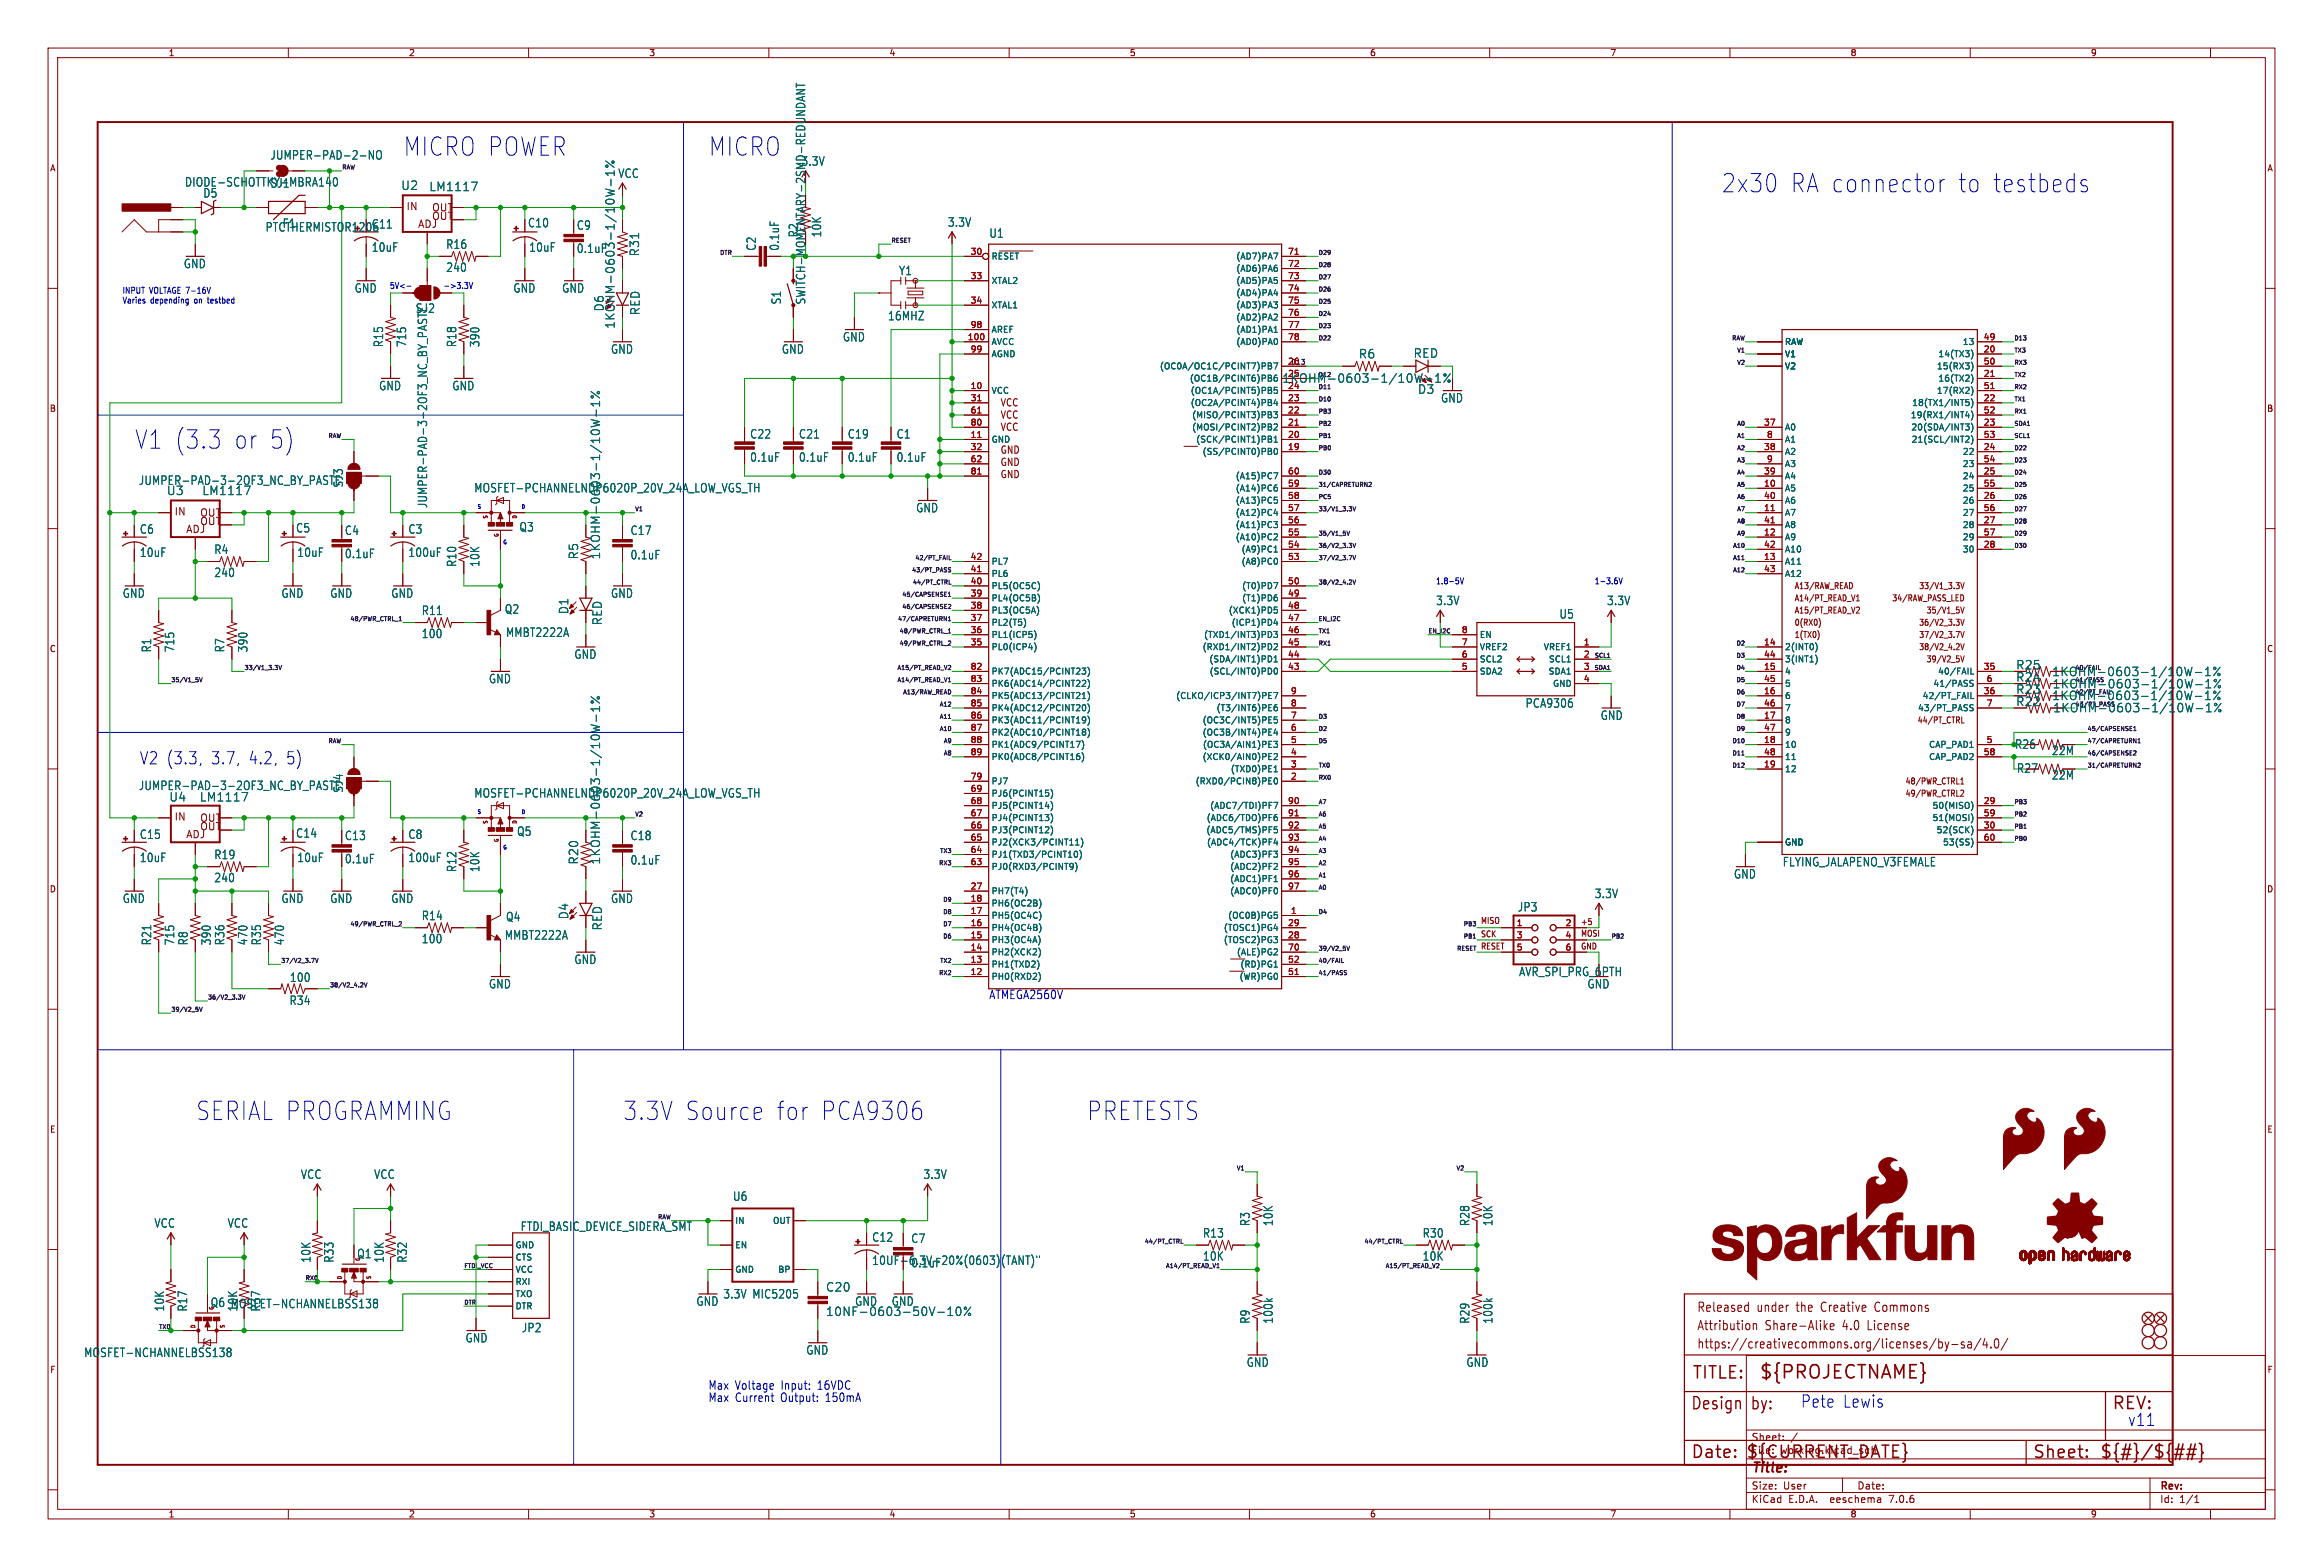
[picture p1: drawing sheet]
<svg xmlns="http://www.w3.org/2000/svg" width="483mm" height="326mm" viewBox="0 0 483 326" stroke-linecap="round" stroke-linejoin="round" font-family="sans-serif">
<defs><g id="words">
<g font-size="5.3" fill="#0000c2">
<text x="83.8" y="32.8">MICRO POWER</text>
<text x="147.3" y="32.8">MICRO</text>
<text x="358.1" y="40.4">2x30</text>
<text x="372.3" y="40.4">RA connector</text>
<text x="406.8" y="40.4">to testbeds</text>
<text x="27.9" y="93.7">V1 (3.3</text>
<text x="48.2" y="93.7">or 5)</text>
<text x="40.6" y="233.4">SERIAL PROGRAMMING</text>
<text x="129.5" y="233.4">3.3V Source</text>
<text x="161.1" y="233.4">for</text>
<text x="170.1" y="233.4">PCA9306</text>
<text x="226.1" y="233.4">PRETESTS</text>
</g>
<text font-size="3.8" fill="#840000" x="366" y="287.3">${PROJECTNAME}</text>
<g font-size="3.5" fill="#0000c2">
<text x="29" y="159.3">V2 (3.3,</text>
<text x="43.8" y="159.3">3.7,</text>
<text x="51.7" y="159.3">4.2,</text>
<text x="59.5" y="159.3">5)</text>
<text x="374.6" y="293.1">Pete</text>
<text x="383.4" y="293.1">Lewis</text>
<text x="442.7" y="296.9">v11</text>
</g>
<g font-size="3.5" fill="#840000">
<text x="352" y="287.3">TITLE:</text>
<text x="351.8" y="293.7">Design</text>
<text x="364.5" y="293.7">by:</text>
<text x="439.4" y="293.7">REV:</text>
<text x="351.8" y="303.8">Date:</text>
<text x="363.2" y="303.8">${CURRENT_DATE}</text>
<text x="422.9" y="303.8">Sheet:</text>
<text x="436.9" y="303.8">${#}/${##}</text>
</g>
<text font-size="2.8" fill="#840000" x="364.4" y="307">Title:</text>
<g font-size="2.7" fill="#840000">
<text x="353.1" y="273.3">Released</text>
<text x="365.6" y="273.3">under</text>
<text x="374" y="273.3">the</text>
<text x="379.4" y="273.3">Creative</text>
<text x="390.9" y="273.3">Commons</text>
<text x="353.1" y="277.1">Attribution</text>
<text x="353.1" y="280.9">https://creativecommons.org/licenses/by-sa/4.0/</text>
<text x="367.3" y="277.1">Share-Alike</text>
<text x="383.6" y="277.1">4.0</text>
<text x="389.1" y="277.1">License</text>
</g>
<g font-size="2.5" fill="#006464">
<text x="56.2" y="33.4">JUMPER-PAD-2-NO</text>
<text x="166.7" y="34.7">3.3V</text>
<text x="38.4" y="39">DIODE-SCHOTTKY-MBRA140</text>
<text x="42.2" y="41.3">D5</text>
<text x="56.2" y="39.3">SJ1</text>
<text x="83.4" y="39.7">U2</text>
<text x="89.3" y="40">LM1117</text>
<text x="128.6" y="37.2">VCC</text>
<text x="58.7" y="47.6">F1</text>
<text x="77.3" y="47.8">C11</text>
<text x="197.2" y="47.4">3.3V</text>
<text x="55.2" y="48.4">PTCTHERMISTOR1206</text>
<text x="77.3" y="52.6">10uF</text>
<text x="92.8" y="52">R16</text>
<text x="110" y="52.6">10uF</text>
<text x="133.2" y="53.4" transform="rotate(-90 133.2 53.4)">R31</text>
<text x="157.5" y="52.3" transform="rotate(-90 157.5 52.3)">C2</text>
<text x="162.3" y="52.3" transform="rotate(-90 162.3 52.3)">0.1uF</text>
<text x="166.3" y="49.5" transform="rotate(-90 166.3 49.5)">R2</text>
<text x="171.1" y="49.5" transform="rotate(-90 171.1 49.5)">10K</text>
<text x="205.8" y="49.7">U1</text>
<text x="38.2" y="56">GND</text>
<text x="92.8" y="56.8">240</text>
<text x="187" y="57.5">Y1</text>
<text x="73.7" y="61.1">GND</text>
<text x="86.4" y="65.3">SJ2</text>
<text x="106.7" y="61.1">GND</text>
<text x="116.9" y="61.1">GND</text>
<text x="125.8" y="64.9" transform="rotate(-90 125.8 64.9)">D6</text>
<text x="133.3" y="65.7" transform="rotate(-90 133.3 65.7)">RED</text>
<text x="162.7" y="63.4" transform="rotate(-90 162.7 63.4)">S1</text>
<text x="128.1" y="68.5" transform="rotate(-90 128.1 68.5)">1KOHM-0603-1/10W-1%</text>
<text x="175.3" y="71.3">GND</text>
<text x="184.7" y="66.9">16MHZ</text>
<text x="79.9" y="72.3" transform="rotate(-90 79.9 72.3)">R15</text>
<text x="84.7" y="72.3" transform="rotate(-90 84.7 72.3)">715</text>
<text x="95.2" y="72.3" transform="rotate(-90 95.2 72.3)">R18</text>
<text x="100" y="72.3" transform="rotate(-90 100 72.3)">390</text>
<text x="127.1" y="73.8">GND</text>
<text x="162.6" y="73.8">GND</text>
<text x="282.7" y="74.8">R6</text>
<text x="294.1" y="74.6">RED</text>
<text x="78.8" y="81.4">GND</text>
<text x="94" y="81.4">GND</text>
<text x="266.8" y="79.9">1KOHM-0603-1/10W-1%</text>
<text x="295" y="82.1">D3</text>
<text x="299.8" y="84">GND</text>
<text x="156" y="91.5">C22</text>
<text x="166.2" y="91.5">C21</text>
<text x="176.3" y="91.5">C19</text>
<text x="186.5" y="91.5">C1</text>
<text x="28.8" y="101.1">JUMPER-PAD-3-2OF3_NC_BY_PASTE</text>
<text x="71.6" y="101.5" transform="rotate(-90 71.6 101.5)">SJ3</text>
<text x="156" y="96.3">0.1uF</text>
<text x="166.2" y="96.3">0.1uF</text>
<text x="176.3" y="96.3">0.1uF</text>
<text x="186.5" y="96.3">0.1uF</text>
<text x="34.6" y="103.2">U3</text>
<text x="42" y="103.2">LM1117</text>
<text x="89.1" y="105.8" transform="rotate(-90 89.1 105.8)">JUMPER-PAD-3-2OF3_NC_BY_PASTE</text>
<text x="98.6" y="102.7">MOSFET-PCHANNELNDP6020P_20V_24A_LOW_VGS_TH</text>
<text x="190.6" y="106.8">GND</text>
<text x="29" y="111.3">C6</text>
<text x="84.9" y="111.3">C3</text>
<text x="108" y="110.8">Q3</text>
<text x="131.1" y="111.5">C17</text>
<text x="29" y="116.1">10uF</text>
<text x="44.5" y="115.5">R4</text>
<text x="61.8" y="116.1">10uF</text>
<text x="84.9" y="116.1">100uF</text>
<text x="95.2" y="118.1" transform="rotate(-90 95.2 118.1)">R10</text>
<text x="100" y="118.1" transform="rotate(-90 100 118.1)">10K</text>
<text x="120.5" y="116.5" transform="rotate(-90 120.5 116.5)">R5</text>
<text x="125.1" y="116.5" transform="rotate(-90 125.1 116.5)">1KOHM-0603-1/10W-1%</text>
<text x="131.1" y="116.6">0.1uF</text>
<text x="25.5" y="124.6">GND</text>
<text x="44.5" y="120.3">240</text>
<text x="58.5" y="124.6">GND</text>
<text x="68.6" y="124.6">GND</text>
<text x="81.3" y="124.6">GND</text>
<text x="127.1" y="124.6">GND</text>
<text x="87.7" y="128.2">R11</text>
<text x="105" y="127.9">Q2</text>
<text x="118.5" y="127.9" transform="rotate(-90 118.5 127.9)">D1</text>
<text x="125.5" y="130.2" transform="rotate(-90 125.5 130.2)">RED</text>
<text x="298.8" y="126.1">3.3V</text>
<text x="324.4" y="128.9">U5</text>
<text x="334.3" y="126.1">3.3V</text>
<text x="31.7" y="135.8" transform="rotate(-90 31.7 135.8)">R1</text>
<text x="36.5" y="135.8" transform="rotate(-90 36.5 135.8)">715</text>
<text x="46.9" y="135.8" transform="rotate(-90 46.9 135.8)">R7</text>
<text x="51.7" y="135.8" transform="rotate(-90 51.7 135.8)">390</text>
<text x="87.7" y="133">100</text>
<text x="105.2" y="132.7">MMBT2222A</text>
<text x="119.4" y="137.3">GND</text>
<text x="101.7" y="142.4">GND</text>
<text x="419.5" y="139.5">R25</text>
<text x="317.4" y="147.5">PCA9306</text>
<text x="419.5" y="144.6">R23</text>
<text x="427" y="145.9">1KOHM-0603-1/10W-1%</text>
<text x="333" y="150">GND</text>
<text x="426.9" y="157.3">22M</text>
<text x="28.8" y="164.6">JUMPER-PAD-3-2OF3_NC_BY_PASTE</text>
<text x="35.2" y="167">U4</text>
<text x="41.5" y="167">LM1117</text>
<text x="71.6" y="165" transform="rotate(-90 71.6 165)">SJ4</text>
<text x="98.6" y="166.2">MOSFET-PCHANNELNDP6020P_20V_24A_LOW_VGS_TH</text>
<text x="426.9" y="162.4">22M</text>
<text x="29" y="179.6">10uF</text>
<text x="29" y="174.8">C15</text>
<text x="44.5" y="179">R19</text>
<text x="61.8" y="179.6">10uF</text>
<text x="84.9" y="174.8">C8</text>
<text x="84.9" y="179.6">100uF</text>
<text x="107.5" y="174.1">Q5</text>
<text x="120.5" y="180" transform="rotate(-90 120.5 180)">R20</text>
<text x="125.1" y="180" transform="rotate(-90 125.1 180)">1KOHM-0603-1/10W-1%</text>
<text x="131.1" y="175">C18</text>
<text x="44.5" y="183.8">240</text>
<text x="95.2" y="181.6" transform="rotate(-90 95.2 181.6)">R12</text>
<text x="100" y="181.6" transform="rotate(-90 100 181.6)">10K</text>
<text x="131.1" y="180.1">0.1uF</text>
<text x="360.7" y="183">GND</text>
<text x="370.9" y="180.5">FLYING_JALAPENO_V3FEMALE</text>
<text x="25.5" y="188.1">GND</text>
<text x="58.5" y="188.1">GND</text>
<text x="68.6" y="188.1">GND</text>
<text x="81.3" y="188.1">GND</text>
<text x="87.7" y="191.7">R14</text>
<text x="105.2" y="191.9">Q4</text>
<text x="118.5" y="191.4" transform="rotate(-90 118.5 191.4)">D4</text>
<text x="127.1" y="188.1">GND</text>
<text x="315.8" y="189.9">JP3</text>
<text x="331.8" y="187.1">3.3V</text>
<text x="31.7" y="196.8" transform="rotate(-90 31.7 196.8)">R21</text>
<text x="36.5" y="196.8" transform="rotate(-90 36.5 196.8)">715</text>
<text x="39.3" y="196.8" transform="rotate(-90 39.3 196.8)">R8</text>
<text x="44.1" y="196.8" transform="rotate(-90 44.1 196.8)">390</text>
<text x="46.9" y="196.8" transform="rotate(-90 46.9 196.8)">R36</text>
<text x="51.7" y="196.8" transform="rotate(-90 51.7 196.8)">470</text>
<text x="54.5" y="196.8" transform="rotate(-90 54.5 196.8)">R35</text>
<text x="59.3" y="196.8" transform="rotate(-90 59.3 196.8)">470</text>
<text x="87.7" y="196.5">100</text>
<text x="105" y="195.7">MMBT2222A</text>
<text x="125.5" y="193.7" transform="rotate(-90 125.5 193.7)">RED</text>
<text x="119.4" y="200.8">GND</text>
<text x="316" y="203.3">AVR_SPI_PRG_6PTH</text>
<text x="60.2" y="209.3">R34</text>
<text x="60.2" y="204.5">100</text>
<text x="101.7" y="205.9">GND</text>
<text x="330.3" y="205.9">GND</text>
<text x="62.5" y="245.5">VCC</text>
<text x="77.8" y="245.5">VCC</text>
<text x="192.1" y="245.5">3.3V</text>
<text x="152.5" y="250.1">U6</text>
<text x="32" y="255.7">VCC</text>
<text x="47.3" y="255.7">VCC</text>
<text x="108.3" y="256.3">FTDI_BASIC_DEVICE_SIDERA_SMT</text>
<text x="250.2" y="257.7">R13</text>
<text x="260.3" y="255.2" transform="rotate(-90 260.3 255.2)">R3</text>
<text x="265.1" y="255.2" transform="rotate(-90 265.1 255.2)">10K</text>
<text x="296" y="257.7">R30</text>
<text x="306" y="255.2" transform="rotate(-90 306 255.2)">R28</text>
<text x="310.8" y="255.2" transform="rotate(-90 310.8 255.2)">10K</text>
<text x="64.8" y="262.8" transform="rotate(-90 64.8 262.8)">10K</text>
<text x="69.6" y="262.8" transform="rotate(-90 69.6 262.8)">R33</text>
<text x="74.2" y="262">Q1</text>
<text x="80.1" y="262.8" transform="rotate(-90 80.1 262.8)">10K</text>
<text x="84.9" y="262.8" transform="rotate(-90 84.9 262.8)">R32</text>
<text x="181.4" y="258.6">C12</text>
<text x="189.5" y="258.8">C7</text>
<text x="189.5" y="263.9">0.1uF</text>
<text x="250.2" y="262.5">10K</text>
<text x="296" y="262.5">10K</text>
<text x="171.8" y="269">C20</text>
<text x="34.3" y="273" transform="rotate(-90 34.3 273)">10K</text>
<text x="39.1" y="273" transform="rotate(-90 39.1 273)">R17</text>
<text x="43.8" y="272.2">Q6 MOSFET-NCHANNELBSS138</text>
<text x="49.6" y="273" transform="rotate(-90 49.6 273)">10K</text>
<text x="54.4" y="273" transform="rotate(-90 54.4 273)">R37</text>
<text x="144.8" y="271.9">GND</text>
<text x="150.4" y="270.4">3.3V</text>
<text x="156.6" y="270.4">MIC5205</text>
<text x="171.8" y="274">10NF-0603-50V-10%</text>
<text x="177.9" y="271.9">GND</text>
<text x="185.5" y="271.9">GND</text>
<text x="260.3" y="275.5" transform="rotate(-90 260.3 275.5)">R9</text>
<text x="265.1" y="275.5" transform="rotate(-90 265.1 275.5)">100k</text>
<text x="306" y="275.5" transform="rotate(-90 306 275.5)">R29</text>
<text x="310.8" y="275.5" transform="rotate(-90 310.8 275.5)">100k</text>
<text x="96.8" y="279.5">GND</text>
<text x="108.5" y="277.4">JP2</text>
<text x="17.4" y="282.6">MOSFET-NCHANNELBSS138</text>
<text x="167.7" y="282.1">GND</text>
<text x="259.3" y="284.6">GND</text>
<text x="305.1" y="284.6">GND</text>
</g>
<g font-size="2.5" fill="#840000">
<text x="109.8" y="47.5">C10</text>
<text x="119.9" y="48">C9</text>
<text x="119.9" y="52.8">0.1uF</text>
<text x="61.5" y="111">C5</text>
<text x="71.7" y="111.5">C4</text>
<text x="71.7" y="116.3">0.1uF</text>
<text x="419.5" y="142">R24</text>
<text x="427" y="140.9">1KOHM-0603-1/10W-1%</text>
<text x="427.1" y="143.4">1KOHM-0603-1/10W-1%</text>
<text x="419.5" y="147.1">R22</text>
<text x="427.2" y="148.4">1KOHM-0603-1/10W-1%</text>
<text x="419.6" y="161">R27</text>
<text x="61.5" y="174.5">C14</text>
<text x="71.7" y="175">C13</text>
<text x="71.7" y="179.8">0.1uF</text>
<text x="181.4" y="263.4">10UF-6.3V-20%(0603)(TANT)&quot;</text>
</g>
<g font-size="2.5" fill="#009600">
<text x="167.8" y="63.4" transform="rotate(-90 167.8 63.4)">SWITCH-MOMENTARY-2SMD-REDUNDANT</text>
<text x="419.2" y="156">R26</text>
</g>
<g font-size="2.5" fill="#0000c2">
<text x="205.7" y="208">ATMEGA2560V</text>
<text x="147.3" y="289.3">Max Voltage</text>
<text x="147.3" y="291.9">Max Current</text>
<text x="162.5" y="291.9">Output:</text>
<text x="162.6" y="289.3">Input:</text>
<text x="170.3" y="289.3">16VDC</text>
<text x="172" y="291.9">150mA</text>
</g>
<g font-size="2.1" fill="#840000">
<text x="84.5" y="44">IN</text>
<text x="86.9" y="47.7">ADJ</text>
<text x="89.8" y="46">OUT</text>
<text x="89.8" y="44.2">OUT</text>
<text x="208.1" y="89.9">VCC</text>
<text x="208.1" y="87.3">VCC</text>
<text x="208.1" y="84.8">VCC</text>
<text x="208.1" y="94.6">GND</text>
<text x="208.1" y="99.7">GND</text>
<text x="208.1" y="97.2">GND</text>
<text x="36.2" y="107.5">IN</text>
<text x="41.5" y="107.7">OUT</text>
<text x="38.6" y="111.2">ADJ</text>
<text x="41.5" y="109.5">OUT</text>
<text x="36.2" y="171">IN</text>
<text x="41.5" y="173">OUT</text>
<text x="41.5" y="171.2">OUT</text>
<text x="38.6" y="174.7">ADJ</text>
<text x="364.4" y="302.7">File:</text>
<text x="364.4" y="300">Sheet:</text>
<text x="370.5" y="302.7">working.kicad_sch</text>
<text x="364.4" y="310.1">Size:</text>
<text x="371.1" y="310.1">User</text>
<text x="386.4" y="310.1">Date:</text>
<text x="449.4" y="310.4">Rev:</text>
<text x="364.4" y="312.9">KiCad</text>
<text x="372.1" y="312.9">E.D.A.</text>
<text x="381" y="312.9">eeschema</text>
<text x="393.4" y="312.9">7.0.6</text>
<text x="449.4" y="312.9">Id:</text>
<text x="453.5" y="312.9">1/1</text>
</g>
<g font-size="1.8" fill="#840000">
<text x="35" y="11.9">1</text>
<text x="85" y="11.9">2</text>
<text x="135" y="11.9">3</text>
<text x="185" y="11.9">4</text>
<text x="235" y="11.9">5</text>
<text x="285" y="11.9">6</text>
<text x="335" y="11.9">7</text>
<text x="385" y="11.9">8</text>
<text x="435" y="11.9">9</text>
<text x="10.3" y="35.9">A</text>
<text x="471.8" y="35.9">A</text>
<text x="10.3" y="85.9">B</text>
<text x="471.7" y="85.9">B</text>
<text x="373.4" y="122.8">A13/RAW_READ</text>
<text x="373.4" y="125.3">A14/PT_READ_V1</text>
<text x="393.7" y="125.3">34/RAW_PASS_LED</text>
<text x="399.3" y="122.8">33/V1_3.3V</text>
<text x="373.4" y="130.4">0(RX0)</text>
<text x="373.4" y="127.9">A15/PT_READ_V2</text>
<text x="399.3" y="130.4">36/V2_3.3V</text>
<text x="400.8" y="127.9">35/V1_5V</text>
<text x="10.3" y="135.9">C</text>
<text x="399.3" y="132.9">37/V2_3.7V</text>
<text x="399.3" y="135.5">38/V2_4.2V</text>
<text x="471.7" y="135.9">C</text>
<text x="400.8" y="138">39/V2_5V</text>
<text x="399" y="150.7">44/PT_CTRL</text>
<text x="396.4" y="163.4">48/PWR_CTRL1</text>
<text x="396.4" y="166">49/PWR_CTRL2</text>
<text x="10.3" y="185.9">D</text>
<text x="471.7" y="185.9">D</text>
<text x="308.1" y="192.4">MISO</text>
<text x="308.1" y="197.8">RESET</text>
<text x="308.1" y="195.2">SCK</text>
<text x="328.9" y="192.7">+5</text>
<text x="328.9" y="195.1">MOSI</text>
<text x="10.3" y="235.9">E</text>
<text x="471.7" y="235.9">E</text>
<text x="10.3" y="285.9">F</text>
<text x="471.8" y="285.9">F</text>
<text x="35" y="315.9">1</text>
<text x="85" y="315.9">2</text>
<text x="135" y="315.9">3</text>
<text x="185" y="315.9">4</text>
<text x="235" y="315.9">5</text>
<text x="285" y="315.9">6</text>
<text x="335" y="315.9">7</text>
<text x="385" y="315.9">8</text>
<text x="435" y="315.9">9</text>
</g>
<g font-size="1.8" fill="#a90000">
<text x="201.9" y="53.1">30</text>
<text x="267.9" y="53.1">71</text>
<text x="201.9" y="58.2">33</text>
<text x="267.9" y="55.6">72</text>
<text x="267.9" y="58.2">73</text>
<text x="201.9" y="63.2">34</text>
<text x="267.9" y="60.7">74</text>
<text x="267.9" y="63.2">75</text>
<text x="267.9" y="65.8">76</text>
<text x="201.3" y="70.9">100</text>
<text x="201.9" y="68.3">98</text>
<text x="267.9" y="68.3">77</text>
<text x="267.9" y="70.9">78</text>
<text x="412.7" y="70.9">49</text>
<text x="201.9" y="73.4">99</text>
<text x="267.9" y="75.9">26</text>
<text x="412.7" y="73.4">20</text>
<text x="412.7" y="75.9">50</text>
<text x="201.9" y="81">10</text>
<text x="201.9" y="83.6">31</text>
<text x="267.9" y="83.6">23</text>
<text x="267.9" y="81">24</text>
<text x="412.7" y="78.5">21</text>
<text x="412.7" y="83.6">22</text>
<text x="412.7" y="81">51</text>
<text x="201.9" y="86.1">61</text>
<text x="201.9" y="88.6">80</text>
<text x="267.9" y="88.6">21</text>
<text x="267.9" y="86.1">22</text>
<text x="367" y="88.6">37</text>
<text x="412.7" y="88.6">23</text>
<text x="412.7" y="86.1">52</text>
<text x="201.9" y="91.2">11</text>
<text x="201.9" y="93.7">32</text>
<text x="267.9" y="93.7">19</text>
<text x="267.9" y="91.2">20</text>
<text x="367" y="93.7">38</text>
<text x="367.6" y="91.2">8</text>
<text x="412.7" y="93.7">24</text>
<text x="412.7" y="91.2">53</text>
<text x="201.9" y="96.3">62</text>
<text x="201.9" y="98.8">81</text>
<text x="267.9" y="101.3">59</text>
<text x="267.9" y="98.8">60</text>
<text x="367" y="101.3">10</text>
<text x="367" y="98.8">39</text>
<text x="367.6" y="96.3">9</text>
<text x="412.7" y="98.8">25</text>
<text x="412.7" y="96.3">54</text>
<text x="412.7" y="101.3">55</text>
<text x="267.9" y="106.4">57</text>
<text x="267.9" y="103.9">58</text>
<text x="367" y="106.4">11</text>
<text x="367" y="103.9">40</text>
<text x="412.7" y="103.9">26</text>
<text x="412.7" y="106.4">56</text>
<text x="267.9" y="111.5">55</text>
<text x="267.9" y="109">56</text>
<text x="367" y="111.5">12</text>
<text x="367" y="109">41</text>
<text x="412.7" y="109">27</text>
<text x="412.7" y="111.5">57</text>
<text x="201.9" y="119.1">41</text>
<text x="201.9" y="116.6">42</text>
<text x="267.9" y="116.6">53</text>
<text x="267.9" y="114">54</text>
<text x="367" y="116.6">13</text>
<text x="367" y="114">42</text>
<text x="367" y="119.1">43</text>
<text x="412.7" y="114">28</text>
<text x="201.9" y="124.2">39</text>
<text x="201.9" y="121.7">40</text>
<text x="267.9" y="124.2">49</text>
<text x="267.9" y="121.7">50</text>
<text x="201.9" y="131.8">36</text>
<text x="201.9" y="129.3">37</text>
<text x="201.9" y="126.7">38</text>
<text x="267.9" y="131.8">46</text>
<text x="267.9" y="129.3">47</text>
<text x="267.9" y="126.7">48</text>
<text x="304.1" y="131.8">8</text>
<text x="201.9" y="134.4">35</text>
<text x="267.9" y="136.9">44</text>
<text x="267.9" y="134.4">45</text>
<text x="304.1" y="136.9">6</text>
<text x="304.1" y="134.4">7</text>
<text x="329.5" y="134.4">1</text>
<text x="329.5" y="136.9">2</text>
<text x="367" y="134.4">14</text>
<text x="367" y="136.9">44</text>
<text x="201.9" y="139.4">82</text>
<text x="201.9" y="142">83</text>
<text x="267.9" y="139.4">43</text>
<text x="304.1" y="139.4">5</text>
<text x="329.5" y="139.4">3</text>
<text x="329.5" y="142">4</text>
<text x="367" y="139.4">15</text>
<text x="367" y="142">45</text>
<text x="412.7" y="139.4">35</text>
<text x="413.3" y="142">6</text>
<text x="201.9" y="144.5">84</text>
<text x="201.9" y="147.1">85</text>
<text x="201.9" y="149.6">86</text>
<text x="268.5" y="149.6">7</text>
<text x="268.5" y="147.1">8</text>
<text x="268.5" y="144.5">9</text>
<text x="367" y="144.5">16</text>
<text x="367" y="149.6">17</text>
<text x="367" y="147.1">46</text>
<text x="412.7" y="144.5">36</text>
<text x="413.3" y="147.1">7</text>
<text x="201.9" y="152.1">87</text>
<text x="201.9" y="154.7">88</text>
<text x="268.5" y="154.7">5</text>
<text x="268.5" y="152.1">6</text>
<text x="367" y="154.7">18</text>
<text x="367" y="152.1">47</text>
<text x="413.3" y="154.7">5</text>
<text x="201.9" y="157.2">89</text>
<text x="268.5" y="159.8">3</text>
<text x="268.5" y="157.2">4</text>
<text x="367" y="159.8">19</text>
<text x="367" y="157.2">48</text>
<text x="412.7" y="157.2">58</text>
<text x="201.9" y="167.4">68</text>
<text x="201.9" y="164.8">69</text>
<text x="201.9" y="162.3">79</text>
<text x="267.9" y="167.4">90</text>
<text x="268.5" y="162.3">2</text>
<text x="412.7" y="167.4">29</text>
<text x="201.9" y="172.5">66</text>
<text x="201.9" y="169.9">67</text>
<text x="267.9" y="169.9">91</text>
<text x="267.9" y="172.5">92</text>
<text x="412.7" y="172.5">30</text>
<text x="412.7" y="169.9">59</text>
<text x="201.9" y="177.5">64</text>
<text x="201.9" y="175">65</text>
<text x="267.9" y="175">93</text>
<text x="267.9" y="177.5">94</text>
<text x="412.7" y="175">60</text>
<text x="201.9" y="185.2">27</text>
<text x="201.9" y="180.1">63</text>
<text x="267.9" y="180.1">95</text>
<text x="267.9" y="182.6">96</text>
<text x="267.9" y="185.2">97</text>
<text x="201.9" y="190.2">17</text>
<text x="201.9" y="187.7">18</text>
<text x="268.5" y="190.2">1</text>
<text x="201.9" y="197.9">14</text>
<text x="201.9" y="195.3">15</text>
<text x="201.9" y="192.8">16</text>
<text x="267.9" y="195.3">28</text>
<text x="267.9" y="192.8">29</text>
<text x="267.9" y="197.9">70</text>
<text x="315.5" y="192.8">1</text>
<text x="315.5" y="195.3">3</text>
<text x="315.5" y="197.9">5</text>
<text x="325.7" y="192.8">2</text>
<text x="325.7" y="195.3">4</text>
<text x="325.7" y="197.9">6</text>
<text x="201.9" y="202.9">12</text>
<text x="201.9" y="200.4">13</text>
<text x="267.9" y="202.9">51</text>
<text x="267.9" y="200.4">52</text>
</g>
<g font-size="1.8" fill="#006464">
<text x="206.2" y="54.2">RESET</text>
<text x="206.2" y="59.3">XTAL2</text>
<text x="257.2" y="54.2">(AD7)PA7</text>
<text x="257.2" y="56.7">(AD6)PA6</text>
<text x="257.2" y="59.3">(AD5)PA5</text>
<text x="206.2" y="64.4">XTAL1</text>
<text x="257.2" y="61.8">(AD4)PA4</text>
<text x="257.2" y="64.4">(AD3)PA3</text>
<text x="206.2" y="72">AVCC</text>
<text x="206.2" y="69.4">AREF</text>
<text x="257.2" y="66.9">(AD2)PA2</text>
<text x="257.2" y="69.4">(AD1)PA1</text>
<text x="257.2" y="72">(AD0)PA0</text>
<text x="371.3" y="72">RAW</text>
<text x="408.4" y="72">13</text>
<text x="206.2" y="74.5">AGND</text>
<text x="241.3" y="77.1">(OC0A/OC1C/PCINT7)PB7</text>
<text x="371.3" y="74.5">V1</text>
<text x="371.3" y="77.1">V2</text>
<text x="403" y="77.1">15(RX3)</text>
<text x="403.3" y="74.5">14(TX3)</text>
<text x="206.2" y="82.1">VCC</text>
<text x="247.5" y="79.6">(OC1B/PCINT6)PB6</text>
<text x="247.7" y="82.1">(OC1A/PCINT5)PB5</text>
<text x="267.9" y="78.5">25</text>
<text x="403" y="82.1">17(RX2)</text>
<text x="403.3" y="79.6">16(TX2)</text>
<text x="247.7" y="84.7">(OC2A/PCINT4)PB4</text>
<text x="248" y="89.8">(MOSI/PCINT2)PB2</text>
<text x="248" y="87.2">(MISO/PCINT3)PB3</text>
<text x="371.3" y="89.8">A0</text>
<text x="397.5" y="87.2">19(RX1/INT4)</text>
<text x="397.6" y="89.8">20(SDA/INT3)</text>
<text x="397.8" y="84.7">18(TX1/INT5)</text>
<text x="206.2" y="92.3">GND</text>
<text x="248.8" y="92.3">(SCK/PCINT1)PB1</text>
<text x="250.1" y="94.8">(SS/PCINT0)PB0</text>
<text x="371.3" y="94.8">A2</text>
<text x="371.3" y="92.3">A1</text>
<text x="397.7" y="92.3">21(SCL/INT2)</text>
<text x="408.4" y="94.8">22</text>
<text x="257" y="99.9">(A15)PC7</text>
<text x="371.3" y="99.9">A4</text>
<text x="371.3" y="97.4">A3</text>
<text x="408.4" y="99.9">24</text>
<text x="408.4" y="97.4">23</text>
<text x="257" y="107.5">(A12)PC4</text>
<text x="257" y="105">(A13)PC5</text>
<text x="257" y="102.5">(A14)PC6</text>
<text x="371.3" y="102.5">A5</text>
<text x="371.3" y="107.5">A7</text>
<text x="371.3" y="105">A6</text>
<text x="408.4" y="105">26</text>
<text x="408.4" y="102.5">25</text>
<text x="408.4" y="107.5">27</text>
<text x="257" y="112.6">(A10)PC2</text>
<text x="257" y="110.1">(A11)PC3</text>
<text x="371.3" y="112.6">A9</text>
<text x="371.3" y="110.1">A8</text>
<text x="408.4" y="110.1">28</text>
<text x="408.4" y="112.6">29</text>
<text x="206.2" y="117.7">PL7</text>
<text x="258.2" y="117.7">(A8)PC0</text>
<text x="258.2" y="115.2">(A9)PC1</text>
<text x="371.3" y="117.7">A11</text>
<text x="371.3" y="115.2">A10</text>
<text x="408.4" y="115.2">30</text>
<text x="206.2" y="125.3">PL4(OC5B)</text>
<text x="206.2" y="122.8">PL5(OC5C)</text>
<text x="206.2" y="120.2">PL6</text>
<text x="258.4" y="125.3">(T1)PD6</text>
<text x="258.4" y="122.8">(T0)PD7</text>
<text x="371.3" y="120.2">A12</text>
<text x="206.2" y="130.4">PL2(T5)</text>
<text x="206.2" y="127.9">PL3(OC5A)</text>
<text x="255.6" y="127.9">(XCK1)PD5</text>
<text x="256.2" y="130.4">(ICP1)PD4</text>
<text x="206.2" y="135.5">PL0(ICP4)</text>
<text x="206.2" y="132.9">PL1(ICP5)</text>
<text x="250.1" y="135.5">(RXD1/INT2)PD2</text>
<text x="250.4" y="132.9">(TXD1/INT3)PD3</text>
<text x="307.8" y="135.5">VREF2</text>
<text x="307.8" y="132.9">EN</text>
<text x="321.1" y="135.5">VREF1</text>
<text x="371.3" y="135.5">2(INT0)</text>
<text x="373.4" y="132.9">1(TX0)</text>
<text x="206.2" y="140.6">PK7(ADC15/PCINT23)</text>
<text x="206.2" y="143.1">PK6(ADC14/PCINT22)</text>
<text x="251.5" y="138">(SDA/INT1)PD1</text>
<text x="251.6" y="140.6">(SCL/INT0)PD0</text>
<text x="307.8" y="140.6">SDA2</text>
<text x="307.8" y="138">SCL2</text>
<text x="322.2" y="140.6">SDA1</text>
<text x="322.2" y="138">SCL1</text>
<text x="323.1" y="143.1">GND</text>
<text x="371.3" y="140.6">4</text>
<text x="371.3" y="138">3(INT1)</text>
<text x="371.3" y="143.1">5</text>
<text x="402.2" y="143.1">41/PASS</text>
<text x="403.2" y="140.6">40/FAIL</text>
<text x="206.2" y="145.6">PK5(ADC13/PCINT21)</text>
<text x="206.2" y="148.2">PK4(ADC12/PCINT20)</text>
<text x="244.6" y="145.6">(CLKO/ICP3/INT7)PE7</text>
<text x="253" y="148.2">(T3/INT6)PE6</text>
<text x="371.3" y="145.6">6</text>
<text x="371.3" y="148.2">7</text>
<text x="399" y="148.2">43/PT_PASS</text>
<text x="400" y="145.6">42/PT_FAIL</text>
<text x="206.2" y="150.7">PK3(ADC11/PCINT19)</text>
<text x="206.2" y="153.3">PK2(ADC10/PCINT18)</text>
<text x="206.2" y="155.8">PK1(ADC9/PCINT17)</text>
<text x="250.1" y="153.3">(OC3B/INT4)PE4</text>
<text x="250.1" y="150.7">(OC3C/INT5)PE5</text>
<text x="250.2" y="155.8">(OC3A/AIN1)PE3</text>
<text x="371.3" y="150.7">8</text>
<text x="371.3" y="155.8">10</text>
<text x="371.3" y="153.3">9</text>
<text x="401.3" y="155.8">CAP_PAD1</text>
<text x="206.2" y="158.3">PK0(ADC8/PCINT16)</text>
<text x="250.1" y="158.3">(XCK0/AIN0)PE2</text>
<text x="256" y="160.9">(TXD0)PE1</text>
<text x="371.3" y="160.9">12</text>
<text x="371.3" y="158.3">11</text>
<text x="401.3" y="158.3">CAP_PAD2</text>
<text x="206.2" y="166">PJ6(PCINT15)</text>
<text x="206.2" y="163.4">PJ7</text>
<text x="248.7" y="163.4">(RXD0/PCIN8)PE0</text>
<text x="206.2" y="173.6">PJ3(PCINT12)</text>
<text x="206.2" y="171">PJ4(PCINT13)</text>
<text x="206.2" y="168.5">PJ5(PCINT14)</text>
<text x="250.9" y="173.6">(ADC5/TMS)PF5</text>
<text x="251" y="171">(ADC6/TDO)PF6</text>
<text x="251.7" y="168.5">(ADC7/TDI)PF7</text>
<text x="402.1" y="168.5">50(MISO)</text>
<text x="402.1" y="171">51(MOSI)</text>
<text x="402.9" y="173.6">52(SCK)</text>
<text x="206.2" y="178.7">PJ1(TXD3/PCINT10)</text>
<text x="206.2" y="176.1">PJ2(XCK3/PCINT11)</text>
<text x="251.1" y="176.1">(ADC4/TCK)PF4</text>
<text x="255.9" y="178.7">(ADC3)PF3</text>
<text x="371.3" y="176.1">GND</text>
<text x="404.2" y="176.1">53(SS)</text>
<text x="206.2" y="181.2">PJ0(RXD3/PCINT9)</text>
<text x="255.9" y="181.2">(ADC2)PF2</text>
<text x="255.9" y="183.7">(ADC1)PF1</text>
<text x="206.2" y="191.4">PH5(OC4C)</text>
<text x="206.2" y="188.8">PH6(OC2B)</text>
<text x="206.2" y="186.3">PH7(T4)</text>
<text x="255.5" y="191.4">(OC0B)PG5</text>
<text x="255.9" y="186.3">(ADC0)PF0</text>
<text x="206.2" y="196.4">PH3(OC4A)</text>
<text x="206.2" y="193.9">PH4(OC4B)</text>
<text x="254.6" y="196.4">(TOSC2)PG3</text>
<text x="254.6" y="193.9">(TOSC1)PG4</text>
<text x="206.2" y="201.5">PH1(TXD2)</text>
<text x="206.2" y="199">PH2(XCK2)</text>
<text x="257.3" y="199">(ALE)PG2</text>
<text x="258" y="201.5">(RD)PG1</text>
<text x="206.2" y="204.1">PH0(RXD2)</text>
<text x="257.8" y="204.1">(WR)PG0</text>
<text x="152.9" y="254.9">IN</text>
<text x="160.8" y="254.9">OUT</text>
<text x="107.2" y="262.5">CTS</text>
<text x="107.2" y="259.9">GND</text>
<text x="152.9" y="259.9">EN</text>
<text x="107.2" y="267.6">RXI</text>
<text x="107.2" y="265">VCC</text>
<text x="152.9" y="265">GND</text>
<text x="161.8" y="265">BP</text>
<text x="107.2" y="272.6">DTR</text>
<text x="107.2" y="270.1">TXO</text>
</g>
<g font-size="1.8" fill="#0000c2">
<text x="25.4" y="61.2">INPUT VOLTAGE 7-16V</text>
<text x="25.4" y="63.3">Varies</text>
<text x="31.3" y="63.3">depending</text>
<text x="40.6" y="63.3">on</text>
<text x="43.7" y="63.3">testbed</text>
<text x="81" y="60.2">5V&lt;-</text>
<text x="92.2" y="60.2">-&gt;3.3V</text>
<text x="298.7" y="121.7">1.8-5V</text>
<text x="331.7" y="121.7">1-3.6V</text>
</g>
<text font-size="1.8" fill="#009600" x="328.9" y="197.8">GND</text>
<text font-size="1.4" fill="#0f0f0f" x="268.6" y="75.9">D13</text>
<g font-size="1.2" fill="#0f0f0f">
<text x="71.1" y="35.3">RAW</text>
<text x="149.7" y="53.1">DTR</text>
<text x="185.4" y="50.6">RESET</text>
<text x="274.3" y="53.1">D29</text>
<text x="274.3" y="58.2">D27</text>
<text x="274.3" y="55.6">D28</text>
<text x="274.3" y="60.7">D26</text>
<text x="274.3" y="63.3">D25</text>
<text x="274.3" y="65.8">D24</text>
<text x="274.3" y="68.3">D23</text>
<text x="274.3" y="70.9">D22</text>
<text x="360.3" y="70.9">RAW</text>
<text x="419.1" y="70.9">D13</text>
<text x="361.3" y="73.4">V1</text>
<text x="361.3" y="76">V2</text>
<text x="419.1" y="76">RX3</text>
<text x="419.1" y="73.4">TX3</text>
<text x="274.3" y="83.6">D10</text>
<text x="274.3" y="78.5">D12</text>
<text x="274.3" y="81">D11</text>
<text x="419.1" y="78.5">TX2</text>
<text x="419.1" y="83.6">TX1</text>
<text x="419.1" y="81">RX2</text>
<text x="274.3" y="86.1">PB3</text>
<text x="274.3" y="88.7">PB2</text>
<text x="361.3" y="88.7">A0</text>
<text x="419.1" y="88.7">SDA1</text>
<text x="419.1" y="86.1">RX1</text>
<text x="68.2" y="91.2">RAW</text>
<text x="274.3" y="93.7">PB0</text>
<text x="274.3" y="91.2">PB1</text>
<text x="361.3" y="93.7">A2</text>
<text x="361.3" y="91.2">A1</text>
<text x="419.1" y="91.2">SCL1</text>
<text x="419.1" y="93.7">D22</text>
<text x="274.3" y="101.4">31/CAPRETURN2</text>
<text x="274.3" y="98.8">D30</text>
<text x="361.3" y="98.8">A4</text>
<text x="361.3" y="96.3">A3</text>
<text x="361.3" y="101.4">A5</text>
<text x="419.1" y="96.3">D23</text>
<text x="419.1" y="98.8">D24</text>
<text x="419.1" y="101.4">D25</text>
<text x="132.1" y="106.4">V1</text>
<text x="274.3" y="106.4">33/V1_3.3V</text>
<text x="274.3" y="103.9">PC5</text>
<text x="361.3" y="106.4">A7</text>
<text x="361.3" y="103.9">A6</text>
<text x="419.1" y="106.4">D27</text>
<text x="419.1" y="103.9">D26</text>
<text x="274.3" y="111.5">35/V1_5V</text>
<text x="361.3" y="111.5">A9</text>
<text x="361.3" y="109">A8</text>
<text x="419.1" y="111.5">D29</text>
<text x="419.1" y="109">D28</text>
<text x="189.6" y="119.1">43/PT_PASS</text>
<text x="190.3" y="116.6">42/PT_FAIL</text>
<text x="274.3" y="114.1">36/V2_3.3V</text>
<text x="274.3" y="116.6">37/V2_3.7V</text>
<text x="360.5" y="119.1">A12</text>
<text x="360.5" y="114.1">A10</text>
<text x="360.5" y="116.6">A11</text>
<text x="419.1" y="114.1">D30</text>
<text x="187.6" y="124.2">45/CAPSENSE1</text>
<text x="189.8" y="121.7">44/PT_CTRL</text>
<text x="274.3" y="121.7">38/V2_4.2V</text>
<text x="72.7" y="129.3">48/PWR_CTRL_1</text>
<text x="186.7" y="129.3">47/CAPRETURN1</text>
<text x="187" y="131.8">48/PWR_CTRL_1</text>
<text x="187.6" y="126.8">46/CAPSENSE2</text>
<text x="274.3" y="131.8">TX1</text>
<text x="274.3" y="129.3">EN_I2C</text>
<text x="297.2" y="131.8">EN_I2C</text>
<text x="187" y="134.4">49/PWR_CTRL_2</text>
<text x="274.3" y="134.4">RX1</text>
<text x="331.7" y="136.9">SCL1</text>
<text x="361.2" y="136.9">D3</text>
<text x="361.2" y="134.4">D2</text>
<text x="35.6" y="142">35/V1_5V</text>
<text x="50.8" y="139.5">33/V1_3.3V</text>
<text x="186.6" y="139.5">A15/PT_READ_V2</text>
<text x="186.6" y="142">A14/PT_READ_V1</text>
<text x="331.7" y="139.5">SDA1</text>
<text x="361.2" y="139.5">D4</text>
<text x="361.2" y="142">D5</text>
<text x="187.8" y="144.5">A13/RAW_READ</text>
<text x="195.4" y="149.6">A11</text>
<text x="195.4" y="147.1">A12</text>
<text x="274.3" y="149.6">D3</text>
<text x="361.2" y="147.1">D7</text>
<text x="361.2" y="149.6">D8</text>
<text x="361.2" y="144.5">D6</text>
<text x="68.2" y="154.7">RAW</text>
<text x="195.4" y="152.2">A10</text>
<text x="196.2" y="154.7">A9</text>
<text x="274.3" y="154.7">D5</text>
<text x="274.3" y="152.2">D2</text>
<text x="360.4" y="154.7">D10</text>
<text x="361.2" y="152.2">D9</text>
<text x="434.3" y="154.7">47/CAPRETURN1</text>
<text x="434.3" y="152.2">45/CAPSENSE1</text>
<text x="196.2" y="157.2">A8</text>
<text x="274.3" y="159.8">TX0</text>
<text x="360.4" y="157.2">D11</text>
<text x="360.4" y="159.8">D12</text>
<text x="434.3" y="159.8">31/CAPRETURN2</text>
<text x="434.3" y="157.2">46/CAPSENSE2</text>
<text x="274.3" y="162.3">RX0</text>
<text x="274.3" y="167.4">A7</text>
<text x="419.1" y="167.4">PB3</text>
<text x="132.1" y="169.9">V2</text>
<text x="274.3" y="172.5">A5</text>
<text x="274.3" y="169.9">A6</text>
<text x="419.1" y="169.9">PB2</text>
<text x="419.1" y="172.5">PB1</text>
<text x="195.5" y="177.6">TX3</text>
<text x="274.3" y="175">A4</text>
<text x="274.3" y="177.6">A3</text>
<text x="419.1" y="175">PB0</text>
<text x="195.3" y="180.1">RX3</text>
<text x="274.3" y="185.2">A0</text>
<text x="274.3" y="180.1">A2</text>
<text x="274.3" y="182.6">A1</text>
<text x="196.1" y="187.7">D9</text>
<text x="196.1" y="190.3">D8</text>
<text x="274.3" y="190.3">D4</text>
<text x="72.7" y="192.8">49/PWR_CTRL_2</text>
<text x="196.1" y="195.3">D6</text>
<text x="196.1" y="192.8">D7</text>
<text x="274.3" y="197.9">39/V2_5V</text>
<text x="303" y="197.9">RESET</text>
<text x="304.4" y="195.3">PB1</text>
<text x="304.4" y="192.8">PB3</text>
<text x="335.3" y="195.3">PB2</text>
<text x="58.4" y="200.4">37/V2_3.7V</text>
<text x="195.3" y="203">RX2</text>
<text x="195.5" y="200.4">TX2</text>
<text x="274.3" y="203">41/PASS</text>
<text x="274.3" y="200.4">40/FAIL</text>
<text x="43.2" y="208">36/V2_3.3V</text>
<text x="68.6" y="205.5">38/V2_4.2V</text>
<text x="35.6" y="210.6">39/V2_5V</text>
<text x="257.2" y="243.6">V1</text>
<text x="302.9" y="243.6">V2</text>
<text x="136.8" y="253.8">RAW</text>
<text x="96.5" y="263.9">FTDI_VCC</text>
<text x="238.1" y="258.8">44/PT_CTRL</text>
<text x="242.5" y="263.9">A14/PT_READ_V1</text>
<text x="283.8" y="258.8">44/PT_CTRL</text>
<text x="288.2" y="263.9">A15/PT_READ_V2</text>
<text x="63.5" y="266.5">RX0</text>
<text x="96.5" y="271.5">DTR</text>
<text x="33" y="276.6">TX0</text>
</g>
<g font-size="1.2" fill="#006464">
<text x="431.8" y="142">41/PASS</text>
<text x="431.8" y="139.5">40/FAIL</text>
<text x="431.8" y="144.5">42/PT_FAIL</text>
<text x="431.8" y="147.1">43/PT_PASS</text>
</g>
<g font-size="1.1" fill="#0000c2">
<text x="99.3" y="105.9">S</text>
<text x="108.5" y="105.9">D</text>
<text x="104.6" y="113.3">G</text>
<text x="99.3" y="169.4">S</text>
<text x="108.5" y="169.4">D</text>
<text x="104.6" y="176.8">G</text>
</g>
<g font-size="1.1" fill="#840000">
<text x="101.7" y="108" transform="rotate(-90 101.7 108)">S</text>
<text x="104" y="111.9" transform="rotate(-90 104 111.9)">G</text>
<text x="107.8" y="108" transform="rotate(-90 107.8 108)">D</text>
<text x="101.7" y="171.5" transform="rotate(-90 101.7 171.5)">S</text>
<text x="107.8" y="171.5" transform="rotate(-90 107.8 171.5)">D</text>
<text x="104" y="175.4" transform="rotate(-90 104 175.4)">G</text>
<text x="71.3" y="266.3" transform="rotate(-90 71.3 266.3)">D</text>
<text x="77.4" y="266.3" transform="rotate(-90 77.4 266.3)">S</text>
<text x="40.8" y="276.5" transform="rotate(-90 40.8 276.5)">D</text>
<text x="46.9" y="276.5" transform="rotate(-90 46.9 276.5)">S</text>
</g>
<g font-size="1.1" fill="#006464">
<text x="75.1" y="262.5" transform="rotate(-90 75.1 262.5)">G</text>
<text x="44.6" y="272.7" transform="rotate(-90 44.6 272.7)">G</text>
</g>
</g></defs>
<g fill="none" stroke="#840000" stroke-width=".21">
<path d="M10 10h463.4v306.1h-463.4zM12 12h459.4v302.1h-459.4zM60 10v2M110 10v2M160 10v2M210 10v2M260 10v2M310 10v2M360 10v2M410 10v2M460 10v2M53.3 35.6h3.5"/>
<path d="M60.1 35.6h3.4M129.5 38.1v2.5M10 60h2M25.4 48.3l2.5-2.6 2.6 2.6h7.6M35.6 43.2h2.5M38.1 45.7h-5.1v2.6M40.6 43.2h.1M40.6 50.8v2.5M40.6 43.2h1.3M44.4 43.2h1.3M45.7 43.2h.1M53.3 43.2h2.6"/>
<path d="M63.5 43.2h2.5M76.2 49.3v4M76.2 55.9v2.5M81.3 43.2h2.5M88.3 59.7h1.2v2.5h-1.2zM88.9 48.3v2.5M88.9 55.9v3.8M91.4 53.3h2.6l.4-1 .6 2.1 .6-2.1 .7 2.1 .6-2.1 .6 2.1 .7-2.1 .6 2.1 .3-1.1h2.5M94 45.7h2.5M94 43.2h2.5M109.2 49.3v4M109.2 55.9v2.5"/>
<path d="M119.4 55.9v2.5M129.5 45.7v2.6l1.1 .3-2.1 .7 2.1 .6-2.1 .6 2.1 .7-2.1 .6 2.1 .7-2.1 .6 1 .2v2.6M129.5 58.4v2.6M154.9 53.3h3.1M159.5 53.3h3.1M187.5 58.4h-2.1v5.1h2.1M187.5 57.7v1.5M188.5 57.7v1.5M188.5 58.4h2M188.7 59.9h3.6M190.5 58.4h.1M190.5 58.4v1.5"/>
<path d="M198.1 48.3v2.5M200.7 58.4h5M200.7 53.3h3.8M208 52.2h6.9M266.7 58.4h5.1M266.7 53.3h5.1M266.7 55.9h5.1M471.4 60h2M81.3 63.5v2.5l1 .3-2 .6 2 .7-2 .6 2 .6-2 .7 2 .6-2 .6 1 .4v2.6M81.3 76.2v2.5M83.8 61h2.6M91.4 61h2.6"/>
<path d="M96.5 63.5v2.5l1 .3-2 .6 2 .7-2 .6 2 .6-2 .7 2 .6-2 .6 1 .4v2.6M96.5 76.2v2.5M129.5 63.5v2.5M129.5 68.6v2.5M165.1 63.5v2.5M165.1 68.6v2.5M177.8 66v2.6M182.9 61h.1M182.9 61h2.5M187.5 62.7v1.6M188.5 63.5h2M188.5 62.7v1.6"/>
<path d="M188.7 62h3.6M189 60.6h3v.7h-3zM190.5 63.5h.1M190.5 62v1.5M200.7 63.5h5M200.7 71.1h5M200.7 68.6h5M200.7 73.7h5M266.7 63.5h5.1M266.7 61h5.1M266.7 76.2h5.1M266.7 71.1h5.1"/>
<path d="M266.7 78.7h5.1M266.7 66h5.1M266.7 68.6h5.1M279.4 76.2h2.5l.4-1 .7 2 .6-2 .6 2 .7-2 .6 2 .6-2 .7 2 .2-1h2.6M292.1 76.2h2.5M295.4 78.2l1.4 1.4M296.5 78.1l1.4 1.4M297.2 76.2h2.5M302.3 78.7v2.6M365.8 76.2h5M365.8 71.1h5M365.8 73.7h5"/>
<path d="M411.5 76.2h5.1M411.5 71.1h5.1M411.5 78.7h5.1M411.5 73.7h5.1M72.4 98.4h2.5v1.3h-2.5M73.7 94v2.5M74.9 99.1h3.8M154.9 88.9v3M154.9 93.5v3M165.1 88.9v3M165.1 93.5v3M175.3 88.9v3"/>
<path d="M175.3 93.5v3M185.4 88.9v3M185.4 93.5v3M200.7 99.1h5M200.7 81.3h5M200.7 91.4h5M200.7 94h5M200.7 88.9h5M200.7 86.4h5M200.7 83.8h5M200.7 96.5h5M246.4 92.9h2.8"/>
<path d="M266.7 99.1h5.1M266.7 81.3h5.1M266.7 91.4h5.1M266.7 94h5.1M266.7 88.9h5.1M266.7 86.4h5.1M266.7 83.8h5.1M365.8 99.1h5M365.8 91.4h5M365.8 94h5M365.8 88.9h5M365.8 96.5h5"/>
<path d="M411.5 99.1h5.1M411.5 81.3h5.1M411.5 91.4h5.1M411.5 94h5.1M411.5 88.9h5.1M411.5 86.4h5.1M411.5 83.8h5.1M411.5 96.5h5.1M10 110h2M27.9 109.2v2.6M27.9 112.8v4M27.9 119.4v2.5"/>
<path d="M33 106.7h2.6M40.6 111.8v2.5M43.2 116.8h2.5l.4-1 .6 2.1 .7-2.1 .6 2.1 .6-2.1 .7 2.1 .6-2.1 .6 2.1 .3-1.1h2.5M45.7 106.7h2.6M45.7 109.2h2.6M61 112.8v4M61 119.4v2.5M71.1 119.4v2.5M73.7 101.6v2.5M83.8 109.2v2.6M83.8 112.8v4M83.8 119.4v2.5"/>
<path d="M96.5 109.2v2.6l1 .2-2 .6 2 .7-2 .6 2 .7-2 .6 2 .6-2 .7 1 .3v2.6M99.1 106.7h5M103.4 103.5v1.3l-.3 .2M103.4 104.1l1.4-.6v1.3zM104.1 107.8v.9M104.1 110.5v3.8M104.1 106.7l.5 1.2h-1zM106 106.7h3.2M106 108.7v-4.6h-3.8v4.6M121.9 109.2v2.6l1 .2-2 .6 2 .7-2 .6 2 .7-2 .6 2 .6-2 .7 1 .3v2.6M129.5 109.2v3.1M129.5 113.8v3"/>
<path d="M129.5 119.4v2.5M193 101.6v2.5M200.7 116.8h5M200.7 119.4h5M266.7 106.7h5.1M266.7 109.2h5.1M266.7 116.8h5.1M266.7 104.1h5.1M266.7 114.3h5.1M266.7 111.8h5.1M266.7 101.6h5.1M365.8 106.7h5"/>
<path d="M365.8 109.2h5M365.8 116.8h5M365.8 104.1h5M365.8 119.4h5M365.8 114.3h5M365.8 111.8h5M365.8 101.6h5M411.5 106.7h5.1M411.5 109.2h5.1M411.5 104.1h5.1M411.5 114.3h5.1M411.5 111.8h5.1"/>
<path d="M411.5 101.6h5.1M471.4 110h2M33 127v2.5l1 .3-2 .6 2 .7-2 .6 2 .6-2 .7 2 .6-2 .6 1 .4v2.6M48.3 127v2.5l1 .3-2.1 .6 2.1 .7-2.1 .6 2.1 .6-2.1 .7 2.1 .6-2.1 .6 1.1 .4v2.6M86.4 129.5h2.5l.4-1 .6 2.1 .7-2.1 .6 2.1 .6-2.1 .7 2.1 .6-2.1 .6 2.1 .3-1.1h2.5M99.1 129.5h2.5M101.9 131l1.2 .6M103.4 131.1l.7 1h-1.2zM104.1 124.5v2.5l-2 1M104.1 132.1v2.5M104.1 137.2v2.5M119.9 125.2l-1.4 1.4"/>
<path d="M120 126.4l-1.4 1.4M121.9 121.9v2.6M121.9 127v2.5M121.9 132.1v2.5M200.7 129.5h5M200.7 132.1h5M200.7 134.6h5M200.7 127h5M200.7 124.5h5M200.7 121.9h5M200.7 139.7h5M266.7 129.5h5.1"/>
<path d="M266.7 132.1h5.1M266.7 134.6h5.1M266.7 127h5.1M266.7 124.5h5.1M266.7 121.9h5.1M266.7 139.7h5.1M266.7 137.2h5.1M299.7 127v2.5M302.3 132.1h5M302.3 134.6h5M302.3 139.7h5M302.3 137.2h5"/>
<path d="M327.7 134.6h5M327.7 139.7h5M327.7 137.2h5M335.3 127v2.5M365.8 134.6h5M365.8 139.7h5M365.8 137.2h5M378.5 131.6l.1 .5-.1 .7M378.6 128.7a1.71 1.71 0 0 1 0 1.8M386.3 125h.6M386.3 124.1l.3-.3v1.2M386.5 126.3l.3 .1 .1 .3-.6 .9h.6"/>
<path d="M407 121.2h.7l-.3 .5M407 128.8h.7l-.3 .5M407 131.4h.8l-.5 1.3M407 135.2h.7M407.7 121.8v.6M407.7 129.5v.5M407.7 134.1v.4M408 121.2l.4 1.3 .3-1.3M408 126.3l.4 1.3 .3-1.3M408 128.8l.4 1.3 .3-1.3M408 131.4l.4 1.3 .3-1.3M408 133.9l.4 1.3 .3-1.3"/>
<path d="M408 136.5l.4 1.2 .3-1.2M408.3 123.8a.73 .73 0 0 1 0 1.2M411.5 139.7h5.1M422 138.7l.7 2 .6-2 .6 2 .7-2 .6 2 .6-2 .7 2M10 160h2M73.7 157.5v2.5M200.7 154.9h5M200.7 157.5h5M200.7 152.4h5M200.7 149.9h5M200.7 147.3h5M200.7 142.2h5"/>
<path d="M200.7 144.8h5M266.7 154.9h5.1M266.7 157.5h5.1M266.7 152.4h5.1M266.7 149.9h5.1M266.7 147.3h5.1M266.7 144.8h5.1M327.7 142.2h5M335.3 144.8v2.5M365.8 154.9h5M365.8 157.5h5M365.8 152.4h5"/>
<path d="M365.8 149.9h5M365.8 147.3h5M365.8 142.2h5M365.8 144.8h5M408.2 150.4h.5M411.5 154.9h5.1M411.5 157.5h5.1M411.5 147.3h5.1M411.5 142.2h5.1M411.5 144.8h5.1M421.6 154.9h2.6l.2-1 .7 2.1 .6-2.1 .6 2.1 .7-2.1 .6 2.1 .6-2.1 .7 2.1M422 141.2l.7 2.1 .6-2.1 .6 2.1 .7-2.1 .6 2.1 .6-2.1 .7 2.1"/>
<path d="M422 146.3l.7 2 .6-2 .6 2 .7-2 .6 2 .6-2 .7 2 .2-1M422 143.8l.7 2 .6-2 .6 2 .7-2 .6 2 .6-2 .7 2M429.3 154.9h2.5M471.4 160h2M27.9 172.7v2.6M27.9 176.3v4M33 170.2h2.6M40.6 175.3v2.5M45.7 170.2h2.6M45.7 172.7h2.6M61 176.3v4M72.4 161.9h2.5v1.3h-2.5"/>
<path d="M73.7 165.1v2.5M74.9 162.6h3.8M83.8 172.7v2.6M83.8 176.3v4M96.5 172.7v2.6l1 .2-2 .6 2 .7-2 .6 2 .7-2 .6 2 .6-2 .7 1 .3v2.6M99.1 170.2h5M103.4 167v1.3l-.3 .2M103.4 167.6l1.4-.6v1.3zM104.1 171.3v.9M104.1 174v3.8M104.1 170.2l.5 1.2h-1zM106 170.2h3.2"/>
<path d="M106 172.2v-4.6h-3.8v4.6M121.9 172.7v2.6l1 .2-2 .6 2 .7-2 .6 2 .7-2 .6 2 .6-2 .7 1 .3v2.6M129.5 172.7v3.1M129.5 177.3v3M200.7 170.2h5M200.7 172.7h5M200.7 162.6h5M200.7 167.6h5M200.7 177.8h5M200.7 175.3h5M200.7 165.1h5M266.7 160h5.1"/>
<path d="M266.7 170.2h5.1M266.7 172.7h5.1M266.7 162.6h5.1M266.7 167.6h5.1M266.7 177.8h5.1M266.7 175.3h5.1M363.2 177.8v2.5M365.8 160h5M365.8 175.3h5M408 163.1h.6M408 162.2l.3-.3v1.2M408.2 164.4l.3 .1 .1 .3-.6 .9h.6"/>
<path d="M411.5 170.2h5.1M411.5 172.7h5.1M411.5 167.6h5.1M411.5 175.3h5.1M424.2 160l.2-1 .7 2 .6-2 .6 2 .7-2 .6 2 .6-2 .7 2M429.3 160h2.5M27.9 182.9v2.5M33 188v2.5l1 .3-2 .6 2 .6-2 .7 2 .6-2 .6 2 .7-2 .6 1 .4v2.5M40.6 188v2.5l1.1 .3-2.1 .6 2.1 .6-2.1 .7 2.1 .6-2.1 .6 2.1 .7-2.1 .6 1 .4v2.5M43.2 180.3h2.5l.4-1 .6 2.1 .7-2.1 .6 2.1 .6-2.1 .7 2.1 .6-2.1 .6 2.1 .3-1.1h2.5M48.3 188v2.5l1 .3-2.1 .6 2.1 .6-2.1 .7 2.1 .6-2.1 .6 2.1 .7-2.1 .6 1.1 .4v2.5M55.9 188v2.5l1 .3-2 .6 2 .6-2 .7 2 .6-2 .6 2 .7-2 .6 1 .4v2.5"/>
<path d="M61 182.9v2.5M71.1 182.9v2.5M83.8 182.9v2.5M86.4 193h2.5l.4-1 .6 2.1 .7-2.1 .6 2.1 .6-2.1 .7 2.1 .6-2.1 .6 2.1 .3-1.1h2.5M99.1 193h2.5M101.9 194.5l1.2 .6M103.4 194.6l.7 1h-1.2zM104.1 188v2.5l-2 1M104.1 195.6v2.5M119.9 188.7l-1.4 1.4M120 189.9l-1.4 1.4M121.9 185.4v2.6"/>
<path d="M121.9 190.5v2.5M121.9 195.6v2.5M129.5 182.9v2.5M200.7 193h5M200.7 195.6h5M200.7 198.1h5M200.7 190.5h5M200.7 188h5M200.7 185.4h5M200.7 180.3h5M256.1 199.5h3M266.7 193h5.1"/>
<path d="M266.7 195.6h5.1M266.7 198.1h5.1M266.7 190.5h5.1M266.7 185.4h5.1M266.7 180.3h5.1M266.7 182.9h5.1M312.4 193h6.4M312.4 195.6h6.4M312.4 198.1h6.4M323.8 193h6.4M323.8 195.6h6.4M323.8 198.1h6.4"/>
<path d="M331.1 191.8v.5M332.7 188v2.5M10 210h2M55.9 205.7h2.5l.3-1 .6 2.1 .6-2.1 .7 2.1 .6-2.1 .6 2.1 .7-2.1 .6 2.1 .4-1.1h2.5M104.1 200.7v2.5M200.7 203.2h5M200.7 200.7h5M255.9 202.1h3M266.7 203.2h5.1M266.7 200.7h5.1M471.4 210h2M10 260h2"/>
<path d="M35.6 256.5v2.6M50.8 256.5v2.6M66 254v2.5l-1 .3 2.1 .6-2.1 .7 2.1 .6-2.1 .6 2.1 .7-2.1 .6 2.1 .6-1.1 .4v2.6M66 246.4v2.5M73.7 259.1v2.5M81.3 246.4v2.5M81.3 254v2.5l-1 .3 2 .6-2 .7 2 .6-2 .6 2 .7-2 .6 2 .6-1 .4v2.6M101.6 259.1h5.1M149.9 259.1h2.5M149.9 254h2.5M165.1 254h2.5M180.3 256.5v2.6"/>
<path d="M188 256.5v3.1M193 246.4v2.5M248.9 259.1h2.6l.3-1 .7 2 .6-2 .6 2 .7-2 .6 2 .7-2 .6 2 .2-1h2.6M261.6 246.4v2.5l1 .3-2 .6 2 .6-2 .7 2 .6-2 .6 2 .7-2 .6 1 .4v2.5M294.6 259.1h2.6l.4-1 .6 2 .6-2 .7 2 .6-2 .6 2 .7-2 .6 2 .3-1h2.5M307.3 246.4v2.5l1.1 .3-2.1 .6 2.1 .6-2.1 .7 2.1 .6-2.1 .6 2.1 .7-2.1 .6 1 .4v2.5M471.4 260h2M35.6 264.2v2.5l-1.1 .3 2.1 .6-2.1 .6 2.1 .7-2.1 .6 2.1 .6-2.1 .7 2.1 .6-1 .4v2.5M38.1 276.9h3.2M42.4 279.4l1.4-.6v1.2zM42.7 278.5l-.3 .3v1.2M43.2 274.8l.5 1.3h-1z"/>
<path d="M43.2 269.2v2.6M43.2 276v.9h5.1M45.1 274.8v4.6h-3.8v-4.5M50.8 264.2v2.5l-1 .3 2 .6-2 .6 2 .7-2 .6M50.8 271.8v2.5M68.6 266.7h3.2M72.9 269.2l1.4-.6v1.3zM73.2 268.4l-.3 .2v1.3M73.7 265.8v.9h5M73.7 264.7l.5 1.2h-1zM75.6 264.7v4.5h-3.8v-4.5M99.1 274.3v2.6"/>
<path d="M101.6 266.7h5.1M101.6 269.2h5.1M101.6 264.2h5.1M101.6 271.8h5.1M101.6 261.6h5.1M147.3 266.7v2.5M149.9 264.2h2.5M165.1 264.2h2.5M170.2 266.7v3M170.2 271.3v3M170.2 276.9v2.5M180.3 260.1v4.1"/>
<path d="M180.3 266.7v2.5M188 266.7v2.5M261.6 266.7v2.5l1 .3-2 .6 2 .7-2 .6 2 .6-2 .7 2 .6-2 .6 1 .4v2.6M261.6 279.4v2.5M307.3 266.7v2.5l1.1 .3-2.1 .6 2.1 .7-2.1 .6 2.1 .6-2.1 .7 2.1 .6-2.1 .6 1 .4v2.6M307.3 279.4v2.5M363.4 271.6l.4 .1M363.8 270.9v2M363.8 272.8l-.4 .1M364.1 275.6v.9M364.8 275.4v1.3M364.8 275.6l.3-.2 .4 .1v1.2"/>
<path d="M379.8 276l.4 .7M380.2 275.4l-.6 .7M380.9 276l.7-.1v-.4l-.5-.1-.2 .3v.9h.7M402.9 278.5l-1.4 2.5M403.4 278.6v1.9M403.4 279.3l.5-.1 .3 .4-.1 .8h-.7M404.8 279.2l.4 1.3M405.6 279.2l-.4 1.3M406.2 279.8h1.2M408.8 279.3l-.4-.1-.3 .3 .1 .3 .6 .1v.5h-.7M409.5 279.3h.7v1.2M410.2 279.7l-.5 .1a.4 .4 0 0 0-.3 .3 .4 .4 0 0 0 .3 .4l.5-.1"/>
<path d="M412.2 278.5l-1.4 2.5M413.1 278.5l-.4 1.4h1M413.4 279.2v1.3M415.2 278.7l.4-.1a1.34 1.34 0 0 1 0 1.9h-.2a1.43 1.43 0 0 1-.2-1.8zM417.8 278.5l-1.4 2.5M363.4 282.1h108v32h-108zM363.4 297.6h108M371.1 299.6v.1M371.1 298.8v.2M374 298.2l-1.3 1.9M405.2 280.5l-.2 .5-.2 .1M414.3 280.3v.2"/>
<path d="M10 310h2M60 314.1v2M110 314.1v2M160 314.1v2M210 314.1v2M260 314.1v2M310 314.1v2M360 314.1v2M363.4 310.6h108M363.4 307.6h108M363.4 303.6h108M383.4 307.6v3"/>
<path d="M391.3 311.7l.1 .9M391.4 312.6h-.2M391.4 312l-.2 .1M410 314.1v2M447.4 307.6v6.5M456.7 312.6h.9M456.7 311.6l.5-.5v1.5M460 314.1v2M471.4 310h2"/>
<circle cx="190.5" cy="58.4" r=".51"/>
<circle cx="205.1" cy="53.3" r=".63"/>
<circle cx="190.5" cy="63.5" r=".51"/>
<circle cx="319.4" cy="195.6" r=".63"/>
<circle cx="319.4" cy="198.1" r=".63"/>
<circle cx="319.4" cy="193" r=".63"/>
<circle cx="323.2" cy="195.6" r=".63"/>
<circle cx="323.2" cy="198.1" r=".63"/>
<circle cx="323.2" cy="193" r=".63"/>
</g>
<g fill="#840000" stroke="#840000" stroke-width=".21">
<path d="M183.4 91.9h4.1v.6h-4.1z"/>
<path d="M183.4 93h4.1v.5h-4.1z"/>
<path d="M118.9 125.7l.5 .5-.9 .4z"/>
<path d="M119 126.9l.5 .5-.9 .4z"/>
<path d="M81.6 111h.9v.1h-.9z"/>
<path d="M81.9 110.6h.2v.9h-.2z"/>
<path d="M25.4 42.4h10.2v1.5h-10.2z"/>
<path d="M25.7 111h.9v.1h-.9z"/>
<path d="M26.1 110.6h.1v.9h-.1z"/>
<path d="M58.7 111h.9v.1h-.9z"/>
<path d="M59.1 110.6h.1v.9h-.1z"/>
<path d="M72.4 164h2.5a1.27 1.27 0 0 1-1.2 1.2 1.27 1.27 0 0 1-1.3-1.2z"/>
<path d="M72.4 161.9h2.5v1.3h-2.5z"/>
<path d="M72.8 160.3a1.27 1.27 0 0 1 1.3-.3 1.27 1.27 0 0 1 .8 1.2h-2.5z"/>
<path d="M101.6 172.2h1.3v.8h-1.3z"/>
<path d="M103.3 172.2h1.7v.8h-1.7z"/>
<path d="M105.4 172.2h1.3v.8h-1.3z"/>
<path d="M101.6 108.7h1.3v.8h-1.3z"/>
<path d="M103.3 108.7h1.7v.8h-1.7z"/>
<path d="M105.4 108.7h1.3v.8h-1.3z"/>
<path d="M152.9 91.9h4.1v.6h-4.1z"/>
<path d="M152.9 93h4.1v.5h-4.1z"/>
<path d="M117.3 49.8h4.1v.5h-4.1z"/>
<path d="M117.3 48.8h4.1v.5h-4.1z"/>
<path d="M163.1 91.9h4v.6h-4z"/>
<path d="M163.1 93h4v.5h-4z"/>
<path d="M86.6 60.1l.9-.4v2.5a1.27 1.27 0 0 1-1.2-.8 1.27 1.27 0 0 1 .3-1.3z"/>
<path d="M88.3 59.7h1.2v2.5h-1.2z"/>
<path d="M90.3 59.7a1.27 1.27 0 0 1 1.3 1.3 1.27 1.27 0 0 1-1.3 1.2z"/>
<path d="M178.1 258.3h.9v.1h-.9z"/>
<path d="M178.5 257.9h.1v.9h-.1z"/>
<path d="M295.9 79.2l.5-.5 .4 .9z"/>
<path d="M297.1 79.1l.5-.5 .3 .9z"/>
<path d="M173.2 91.9h4.1v.6h-4.1z"/>
<path d="M173.2 93h4.1v.5h-4.1z"/>
<path d="M72.4 100.5h2.5a1.27 1.27 0 0 1-1.2 1.2 1.27 1.27 0 0 1-1.3-1.2z"/>
<path d="M72.4 98.4h2.5v1.3h-2.5z"/>
<path d="M72.8 96.8a1.27 1.27 0 0 1 1.3-.3 1.27 1.27 0 0 1 .8 1.2h-2.5z"/>
<path d="M107 47.5h.9v.1h-.9z"/>
<path d="M107.3 47.1h.2v.9h-.2z"/>
<path d="M69.1 113.3h4.1v.5h-4.1z"/>
<path d="M69.1 112.3h4.1v.5h-4.1z"/>
<path d="M127.5 113.3h4.1v.5h-4.1z"/>
<path d="M127.5 112.3h4.1v.5h-4.1z"/>
<path d="M101.3 127h.8v5.1h-.8z"/>
<path d="M158 51.3h.5v4.1h-.5z"/>
<path d="M159 51.3h.5v4.1h-.5z"/>
<path d="M101.3 190.5h.8v5.1h-.8z"/>
<path d="M420.3 261.6h.4z"/>
<path d="M420.3 261.5l.4 .1z"/>
<path d="M420.3 261.5h.4z"/>
<path d="M420.3 261.4l.4 .1z"/>
<path d="M420.3 261.4h.4z"/>
<path d="M420.3 261.3l.4 .1z"/>
<path d="M420.3 261.3h.4z"/>
<path d="M420.3 261.2l.4 .1z"/>
<path d="M420.3 261.2h.4z"/>
<path d="M420.3 261.1l.4 .1z"/>
<path d="M420.3 261.1h.4z"/>
<path d="M420.3 261l.4 .1z"/>
<path d="M420.3 261h.4z"/>
<path d="M420.3 260.9l.4 .1z"/>
<path d="M420.3 260.9h.4z"/>
<path d="M420.4 261.7h.4z"/>
<path d="M420.4 261.7h.3z"/>
<path d="M420.4 261.6l.3 .1z"/>
<path d="M420.4 260.9h.3z"/>
<path d="M420.4 260.8l.3 .1z"/>
<path d="M420.4 260.8h.3z"/>
<path d="M420.4 260.8h.4z"/>
<path d="M420.4 261.8h.4z"/>
<path d="M420.4 261.7l.4 .1z"/>
<path d="M420.4 260.7l.4 .1z"/>
<path d="M420.4 260.7h.4z"/>
<path d="M420.4 261.8l.5 .1z"/>
<path d="M420.4 261.8h.5z"/>
<path d="M420.4 260.6l.5 .1z"/>
<path d="M420.4 260.6h.5z"/>
<path d="M420.4 261.9h.5z"/>
<path d="M420.4 261.9h.6z"/>
<path d="M420.4 260.6h.6z"/>
<path d="M420.4 261.9h1.3z"/>
<path d="M420.4 260.6h1.3z"/>
<path d="M420.4 262h1.3z"/>
<path d="M420.4 261.9l1.3 .1z"/>
<path d="M420.4 260.5l1.3 .1z"/>
<path d="M420.4 260.5h1.3z"/>
<path d="M420.5 262h1.2z"/>
<path d="M420.5 260.5h1.2z"/>
<path d="M420.5 260.5h1.1z"/>
<path d="M420.5 262h1.1z"/>
<path d="M420.5 260.4l1.1 .1z"/>
<path d="M420.5 262l1.1 .1z"/>
<path d="M420.5 260.4h1.1z"/>
<path d="M420.5 262.1h1.1z"/>
<path d="M420.6 262.1h1z"/>
<path d="M420.6 260.4h1z"/>
<path d="M420.6 262.1l.9 .1z"/>
<path d="M420.6 260.3l.9 .1z"/>
<path d="M420.6 262.2h.9z"/>
<path d="M420.6 260.3h.9z"/>
<path d="M420.7 260.3h.8z"/>
<path d="M420.7 262.2h.8z"/>
<path d="M420.7 262.2h.7z"/>
<path d="M420.7 260.3h.7z"/>
<path d="M420.8 262.2l.6 .1z"/>
<path d="M420.8 260.2l.6 .1z"/>
<path d="M420.8 262.3h.5z"/>
<path d="M420.8 260.2h.5z"/>
<path d="M420.9 262.3h.4z"/>
<path d="M420.9 260.2h.4z"/>
<path d="M420.9 262.3h.3z"/>
<path d="M420.9 260.2h.3z"/>
<path d="M421 262.3h.2z"/>
<path d="M421 260.2h.2z"/>
<path d="M421.1 260.6h.6z"/>
<path d="M421.2 261.9h.5z"/>
<path d="M421.2 260.6h.5z"/>
<path d="M421.3 261.9h.5z"/>
<path d="M421.3 260.6h.4z"/>
<path d="M421.3 261.8l.5 .1z"/>
<path d="M421.3 261.8h.5z"/>
<path d="M421.3 260.6l.5 .1z"/>
<path d="M421.3 260.7h.5z"/>
<path d="M421.4 261.8h.4z"/>
<path d="M421.4 260.7h.4z"/>
<path d="M421.4 260.7l.4 .1z"/>
<path d="M421.4 261.7l.4 .1z"/>
<path d="M421.4 261.7h.4z"/>
<path d="M421.4 260.8h.4z"/>
<path d="M421.4 261.6l.4 .1z"/>
<path d="M421.4 261.6h.4z"/>
<path d="M421.4 261.5l.4 .1z"/>
<path d="M421.4 261.5h.4z"/>
<path d="M421.4 261.4l.4 .1z"/>
<path d="M421.4 261.4h.4z"/>
<path d="M421.4 261.3l.4 .1z"/>
<path d="M421.4 261.3h.4z"/>
<path d="M421.4 261.2l.4 .1z"/>
<path d="M421.4 261.2h.4z"/>
<path d="M421.4 261.1l.4 .1z"/>
<path d="M421.4 261.1h.4z"/>
<path d="M421.4 261l.4 .1z"/>
<path d="M421.4 261h.4z"/>
<path d="M421.4 260.9l.4 .1z"/>
<path d="M421.4 260.9h.4z"/>
<path d="M421.4 260.8l.4 .1z"/>
<path d="M422.3 262.9l.2 .1z"/>
<path d="M422.3 262.9h.2z"/>
<path d="M422.3 262.9h.3z"/>
<path d="M422.3 262.8l.3 .1z"/>
<path d="M422.3 262.8h.3z"/>
<path d="M422.3 262.7l.3 .1z"/>
<path d="M422.3 262.7h.3z"/>
<path d="M422.3 262.6l.3 .1z"/>
<path d="M422.3 262.6h.3z"/>
<path d="M422.3 262.5l.3 .1z"/>
<path d="M422.3 262.5h.3z"/>
<path d="M422.3 262.4l.3 .1z"/>
<path d="M422.3 262.4h.3z"/>
<path d="M422.3 262.3l.3 .1z"/>
<path d="M422.3 262.3h.3z"/>
<path d="M422.3 262.3h.4z"/>
<path d="M422.3 262.2l1 .1z"/>
<path d="M422.3 262.2h1z"/>
<path d="M422.3 262.2h1.1z"/>
<path d="M422.3 262.2h1.2z"/>
<path d="M422.3 262.1l1.2 .1z"/>
<path d="M422.3 262.1h1.2z"/>
<path d="M422.3 262.1h1.3z"/>
<path d="M422.3 262l1.3 .1z"/>
<path d="M422.3 262h1.3z"/>
<path d="M422.3 261.9l1.3 .1z"/>
<path d="M422.3 261.9h1.3z"/>
<path d="M422.3 261.9h.6z"/>
<path d="M422.3 261.9h.5z"/>
<path d="M422.3 261.8l.5 .1z"/>
<path d="M422.3 261.8h.5z"/>
<path d="M422.3 261.8h.4z"/>
<path d="M422.3 261.7l.4 .1z"/>
<path d="M422.3 261.7h.4z"/>
<path d="M422.3 261.6l.3 .1z"/>
<path d="M422.3 261.6h.3z"/>
<path d="M422.3 261.5l.3 .1z"/>
<path d="M422.3 261.5h.3z"/>
<path d="M422.3 261.4l.3 .1z"/>
<path d="M422.3 261.4h.3z"/>
<path d="M422.3 261.3l.3 .1z"/>
<path d="M422.3 261.3h.3z"/>
<path d="M422.3 261.2l.3 .1z"/>
<path d="M422.3 261.2h.3z"/>
<path d="M422.3 261.1l.3 .1z"/>
<path d="M422.3 261.1h.3z"/>
<path d="M422.3 261l.3 .1z"/>
<path d="M422.3 261h.3z"/>
<path d="M422.3 260.9l.3 .1z"/>
<path d="M422.3 260.9h.3z"/>
<path d="M422.3 260.8l.4 .1z"/>
<path d="M422.3 260.8h.4z"/>
<path d="M422.3 263h.1z"/>
<path d="M422.3 260.7l.4 .1z"/>
<path d="M422.3 260.7h.4z"/>
<path d="M422.3 260.7h.5z"/>
<path d="M422.3 260.6l.5 .1z"/>
<path d="M422.3 260.6h.5z"/>
<path d="M422.3 260.6h.6z"/>
<path d="M422.3 260.6h1.3z"/>
<path d="M422.3 260.5l1.3 .1z"/>
<path d="M422.3 260.5h1.3z"/>
<path d="M422.4 260.5h1.2z"/>
<path d="M422.4 260.4l1.2 .1z"/>
<path d="M422.4 260.4h1.2z"/>
<path d="M422.4 260.4h1.1z"/>
<path d="M422.5 260.4h1z"/>
<path d="M422.5 260.3l1 .1z"/>
<path d="M422.5 260.3h.9z"/>
<path d="M422.6 260.3h.8z"/>
<path d="M422.6 260.3h.7z"/>
<path d="M422.7 260.2l.6 .1z"/>
<path d="M422.7 262.3h.5z"/>
<path d="M422.7 260.2h.5z"/>
<path d="M422.8 262.3h.4z"/>
<path d="M422.8 260.2h.4z"/>
<path d="M422.8 260.2h.3z"/>
<path d="M422.9 262.3h.2z"/>
<path d="M422.9 260.2h.2z"/>
<path d="M423 260.6h.6z"/>
<path d="M423.1 261.9h.5z"/>
<path d="M423.1 261.9h.6z"/>
<path d="M423.1 260.6h.6z"/>
<path d="M423.2 261.9h.5z"/>
<path d="M423.2 260.6h.5z"/>
<path d="M423.2 261.8l.5 .1z"/>
<path d="M423.2 260.6l.5 .1z"/>
<path d="M423.2 261.8h.5z"/>
<path d="M423.2 260.7h.5z"/>
<path d="M423.3 261.8h.4z"/>
<path d="M423.3 260.7h.4z"/>
<path d="M423.3 260.7l.4 .1z"/>
<path d="M423.3 261.7l.4 .1z"/>
<path d="M423.3 260.8h.4z"/>
<path d="M423.3 261.7h.4z"/>
<path d="M423.3 261.6l.4 .1z"/>
<path d="M423.3 261.6h.4z"/>
<path d="M423.3 260.9h.4z"/>
<path d="M423.3 260.8l.4 .1z"/>
<path d="M423.3 261.5l.4 .1z"/>
<path d="M423.3 261.5h.4z"/>
<path d="M423.3 261.4l.4 .1z"/>
<path d="M423.3 261.4h.4z"/>
<path d="M423.3 261.3l.4 .1z"/>
<path d="M423.3 261.3h.4z"/>
<path d="M423.3 261.2l.4 .1z"/>
<path d="M423.3 261.2h.4z"/>
<path d="M423.3 261.1l.4 .1z"/>
<path d="M423.3 261.1h.4z"/>
<path d="M423.3 261l.4 .1z"/>
<path d="M423.3 261h.4z"/>
<path d="M423.3 260.9l.4 .1z"/>
<path d="M424.2 261.7h.4z"/>
<path d="M424.2 261.6l.4 .1z"/>
<path d="M424.2 261.6h.4z"/>
<path d="M424.2 261.6h.5z"/>
<path d="M424.2 261.5l.5 .1z"/>
<path d="M424.2 261.5h.5z"/>
<path d="M424.2 261.5h.6z"/>
<path d="M424.2 261.5h.7z"/>
<path d="M424.2 261.4l.7 .1z"/>
<path d="M424.2 261.4h.7z"/>
<path d="M424.2 261.4h.8z"/>
<path d="M424.2 261.4h.9z"/>
<path d="M424.2 261.3l.9 .1z"/>
<path d="M424.2 261.3h.9z"/>
<path d="M424.2 261.3h1z"/>
<path d="M424.2 261.3h1.1z"/>
<path d="M424.2 261.2l1.1 .1z"/>
<path d="M424.2 261.2h1.2z"/>
<path d="M424.2 261.2h1.3z"/>
<path d="M424.2 261.1l1.4 .1z"/>
<path d="M424.2 261.1h1.4z"/>
<path d="M424.2 261.1h.4z"/>
<path d="M424.2 261.1h.3z"/>
<path d="M424.2 261l.3 .1z"/>
<path d="M424.2 261h.3z"/>
<path d="M424.2 260.9l.3 .1z"/>
<path d="M424.2 260.9h.3z"/>
<path d="M424.2 260.9h.4z"/>
<path d="M424.2 260.8l.4 .1z"/>
<path d="M424.2 260.8h.4z"/>
<path d="M424.2 261.8h.5z"/>
<path d="M424.2 261.8h.4z"/>
<path d="M424.2 261.7l.4 .1z"/>
<path d="M424.2 260.7l.4 .1z"/>
<path d="M424.2 260.7h.4z"/>
<path d="M424.2 261.9h.5z"/>
<path d="M424.2 261.8l.5 .1z"/>
<path d="M424.2 260.7h.5z"/>
<path d="M424.2 260.6l.5 .1z"/>
<path d="M424.2 260.6h.5z"/>
<path d="M424.2 261.9h.6z"/>
<path d="M424.2 260.6h.6z"/>
<path d="M424.3 261.9h1.2z"/>
<path d="M424.3 261.9h.5z"/>
<path d="M424.3 260.6h.5z"/>
<path d="M424.3 262h1.2z"/>
<path d="M424.3 261.9l1.2 .1z"/>
<path d="M424.3 260.6h1.2z"/>
<path d="M424.3 260.5l1.2 .1z"/>
<path d="M424.3 260.5h1.2z"/>
<path d="M424.3 262l1.1 .1z"/>
<path d="M424.3 262.1h1.1z"/>
<path d="M424.3 260.4l1.2 .1z"/>
<path d="M424.3 260.4h1.2z"/>
<path d="M424.4 262.1h1z"/>
<path d="M424.4 260.4h1z"/>
<path d="M424.4 262.1l1 .1z"/>
<path d="M424.4 260.3l1 .1z"/>
<path d="M424.4 262.2h.9z"/>
<path d="M424.5 260.3h.9z"/>
<path d="M424.5 262.2h.8z"/>
<path d="M424.5 260.3h.8z"/>
<path d="M424.5 260.3h.7z"/>
<path d="M424.6 262.2h.6z"/>
<path d="M424.6 260.2l.6 .1z"/>
<path d="M424.6 262.2l.6 .1z"/>
<path d="M424.6 260.2h.6z"/>
<path d="M424.6 262.3h.6z"/>
<path d="M424.6 261.1h1z"/>
<path d="M424.7 261.1h.9z"/>
<path d="M424.7 260.2h.4z"/>
<path d="M424.7 262.3h.4z"/>
<path d="M424.8 262.3h.2z"/>
<path d="M424.8 261.1h.8z"/>
<path d="M424.8 260.2h.2z"/>
<path d="M424.8 261l.8 .1z"/>
<path d="M424.8 261h.8z"/>
<path d="M424.9 261h.7z"/>
<path d="M425 261h.6z"/>
<path d="M425 260.6h.5z"/>
<path d="M425 261.9h.5z"/>
<path d="M425 260.6h.6z"/>
<path d="M425 260.9l.6 .1z"/>
<path d="M425.1 261.9h.4z"/>
<path d="M425.1 261.9h.5z"/>
<path d="M425.1 260.9h.5z"/>
<path d="M425.1 260.6h.5z"/>
<path d="M425.1 260.6l.5 .1z"/>
<path d="M425.1 261.8l.5 .1z"/>
<path d="M425.1 260.7h.5z"/>
<path d="M425.1 261.8h.5z"/>
<path d="M425.2 261.8h.4z"/>
<path d="M425.2 260.7h.4z"/>
<path d="M425.2 260.9h.4z"/>
<path d="M425.2 260.7l.4 .1z"/>
<path d="M425.2 260.8h.4z"/>
<path d="M425.2 261.7l.4 .1z"/>
<path d="M425.2 261.7h.4z"/>
<path d="M425.2 260.8l.4 .1z"/>
<path d="M425.2 261.6l.4 .1z"/>
<path d="M425.2 261.6h.4z"/>
<path d="M425.3 261.6h.3z"/>
<path d="M425.3 261.5l.3 .1z"/>
<path d="M425.3 261.5h.3z"/>
<path d="M425.4 261.5h.2z"/>
<path d="M425.4 261.4l.2 .1z"/>
<path d="M425.4 261.4h.2z"/>
<path d="M426.1 262.2h.2z"/>
<path d="M426.1 262.2h.3z"/>
<path d="M426.1 262.1l.3 .1z"/>
<path d="M426.1 262.1h.4z"/>
<path d="M426.1 262l.4 .1z"/>
<path d="M426.1 262h.4z"/>
<path d="M426.1 261.9l.4 .1z"/>
<path d="M426.1 261.9h.4z"/>
<path d="M426.1 261.8l.4 .1z"/>
<path d="M426.1 261.8h.4z"/>
<path d="M426.1 261.7l.4 .1z"/>
<path d="M426.1 261.7h.4z"/>
<path d="M426.1 261.6l.4 .1z"/>
<path d="M426.1 261.6h.4z"/>
<path d="M426.1 261.5l.4 .1z"/>
<path d="M426.1 261.5h.4z"/>
<path d="M426.1 261.4l.4 .1z"/>
<path d="M426.1 261.4h.4z"/>
<path d="M426.1 261.3l.4 .1z"/>
<path d="M426.1 261.3h.4z"/>
<path d="M426.1 261.2l.4 .1z"/>
<path d="M426.1 261.2h.4z"/>
<path d="M426.1 261.1l.4 .1z"/>
<path d="M426.1 261.1h.4z"/>
<path d="M426.1 261l.4 .1z"/>
<path d="M426.1 261h.4z"/>
<path d="M426.1 260.9l.4 .1z"/>
<path d="M426.1 260.9h.4z"/>
<path d="M426.1 260.8l.4 .1z"/>
<path d="M426.1 260.8h.4z"/>
<path d="M426.1 262.2l.2 .1z"/>
<path d="M426.1 262.3h.1z"/>
<path d="M426.1 260.7l.4 .1z"/>
<path d="M426.1 260.7h.4z"/>
<path d="M426.1 260.7h.5z"/>
<path d="M426.1 260.6l.5 .1z"/>
<path d="M426.1 260.6h.5z"/>
<path d="M426.1 260.6h.6z"/>
<path d="M426.2 260.6h.6z"/>
<path d="M426.2 260.6h1.3z"/>
<path d="M426.2 260.5l1.3 .1z"/>
<path d="M426.2 260.5h1.3z"/>
<path d="M426.2 260.5h1.2z"/>
<path d="M426.2 260.4l1.2 .1z"/>
<path d="M426.2 260.4h1.2z"/>
<path d="M426.3 260.4h1.1z"/>
<path d="M426.3 260.4h1z"/>
<path d="M426.3 260.3l1 .1z"/>
<path d="M426.3 260.3h1z"/>
<path d="M426.4 260.3h.8z"/>
<path d="M426.5 260.3h.6z"/>
<path d="M426.5 260.2l.6 .1z"/>
<path d="M426.5 260.2h.6z"/>
<path d="M426.6 260.2h.4z"/>
<path d="M426.7 260.2h.3z"/>
<path d="M426.7 260.2h.2z"/>
<path d="M426.9 260.6h.6z"/>
<path d="M427 260.6h.5z"/>
<path d="M427 260.6l.5 .1z"/>
<path d="M427 260.7h.5z"/>
<path d="M427.1 260.7h.4z"/>
<path d="M427.1 260.7l.4 .1z"/>
<path d="M427.1 260.8h.4z"/>
<path d="M427.1 262.2h.3z"/>
<path d="M427.1 262.2h.4z"/>
<path d="M427.1 262.1l.4 .1z"/>
<path d="M427.1 262.1h.5z"/>
<path d="M427.1 262l.5 .1z"/>
<path d="M427.1 262h.5z"/>
<path d="M427.1 261.9l.5 .1z"/>
<path d="M427.1 261.9h.5z"/>
<path d="M427.1 261.8l.5 .1z"/>
<path d="M427.1 261.8h.5z"/>
<path d="M427.1 261.7l.5 .1z"/>
<path d="M427.1 261.7h.5z"/>
<path d="M427.1 261.6l.5 .1z"/>
<path d="M427.1 261.6h.5z"/>
<path d="M427.1 261.5l.5 .1z"/>
<path d="M427.1 261.5h.5z"/>
<path d="M427.1 261.4l.5 .1z"/>
<path d="M427.1 261.4h.5z"/>
<path d="M427.1 261.3l.5 .1z"/>
<path d="M427.1 261.3h.5z"/>
<path d="M427.1 261.2l.5 .1z"/>
<path d="M427.1 261.2h.5z"/>
<path d="M427.1 261.1l.5 .1z"/>
<path d="M427.1 261.1h.5z"/>
<path d="M427.1 261l.5 .1z"/>
<path d="M427.1 261h.5z"/>
<path d="M427.1 260.9l.5 .1z"/>
<path d="M427.1 260.9h.5z"/>
<path d="M427.1 260.8l.5 .1z"/>
<path d="M427.2 262.2l.2 .1z"/>
<path d="M427.2 262.2h.2z"/>
<path d="M427.2 262.3h.1z"/>
<path d="M429.2 262.3h.1z"/>
<path d="M429.2 262.3h.2z"/>
<path d="M429.2 259.8h.3z"/>
<path d="M429.2 262.2l.2 .1z"/>
<path d="M429.2 262.2h.2z"/>
<path d="M429.2 262.2h.3z"/>
<path d="M429.2 262.1l.3 .1z"/>
<path d="M429.2 262.1h.3z"/>
<path d="M429.2 262l.3 .1z"/>
<path d="M429.2 262h.3z"/>
<path d="M429.2 261.9l.3 .1z"/>
<path d="M429.2 261.9h.3z"/>
<path d="M429.2 261.8l.3 .1z"/>
<path d="M429.2 261.8h.3z"/>
<path d="M429.2 261.7l.3 .1z"/>
<path d="M429.2 261.7h.3z"/>
<path d="M429.2 261.6l.3 .1z"/>
<path d="M429.2 261.6h.3z"/>
<path d="M429.2 261.5l.3 .1z"/>
<path d="M429.2 261.5h.3z"/>
<path d="M429.2 261.4l.3 .1z"/>
<path d="M429.2 261.4h.3z"/>
<path d="M429.2 261.3l.3 .1z"/>
<path d="M429.2 261.3h.3z"/>
<path d="M429.2 261.2l.3 .1z"/>
<path d="M429.2 261.2h.3z"/>
<path d="M429.2 261.1l.3 .1z"/>
<path d="M429.2 261.1h.3z"/>
<path d="M429.2 261l.3 .1z"/>
<path d="M429.2 261h.3z"/>
<path d="M429.2 260.9l.3 .1z"/>
<path d="M429.2 260.9h.3z"/>
<path d="M429.2 260.8l.3 .1z"/>
<path d="M429.2 260.8h.3z"/>
<path d="M429.2 260.8h.4z"/>
<path d="M429.2 260.7l.4 .1z"/>
<path d="M429.2 260.7h.4z"/>
<path d="M429.2 260.7h.5z"/>
<path d="M429.2 260.6l.5 .1z"/>
<path d="M429.2 260.6h.5z"/>
<path d="M429.2 260.6h.6z"/>
<path d="M429.2 260.6h1.2z"/>
<path d="M429.2 260.5l1.2 .1z"/>
<path d="M429.2 260.5h1.2z"/>
<path d="M429.2 260.5h1.1z"/>
<path d="M429.2 260.4l1.1 .1z"/>
<path d="M429.2 260.4h1.1z"/>
<path d="M429.2 260.4h1z"/>
<path d="M429.2 260.4h.3z"/>
<path d="M429.2 260.3l.3 .1z"/>
<path d="M429.2 260.3h.3z"/>
<path d="M429.2 260.2l.3 .1z"/>
<path d="M429.2 260.2h.3z"/>
<path d="M429.2 260.1l.3 .1z"/>
<path d="M429.2 260.1h.3z"/>
<path d="M429.2 260l.3 .1z"/>
<path d="M429.2 260h.3z"/>
<path d="M429.2 259.9l.3 .1z"/>
<path d="M429.2 259.9h.3z"/>
<path d="M429.2 259.8l.3 .1z"/>
<path d="M429.2 259.7l.3 .1z"/>
<path d="M429.2 259.7h.3z"/>
<path d="M429.3 259.7h.2z"/>
<path d="M429.6 260.4h.6z"/>
<path d="M429.6 260.4h.5z"/>
<path d="M429.7 260.3l.4 .1z"/>
<path d="M429.7 260.3h.4z"/>
<path d="M429.9 260.6h.5z"/>
<path d="M430 260.6h.4z"/>
<path d="M430.1 260.6l.4 .1z"/>
<path d="M430.1 260.7h.4z"/>
<path d="M430.2 260.7h.3z"/>
<path d="M430.2 260.7l.3 .1z"/>
<path d="M430.2 260.8h.3z"/>
<path d="M430.2 260.8l.3 .1z"/>
<path d="M430.2 260.9h.3z"/>
<path d="M430.3 260.9h.3z"/>
<path d="M430.3 260.9h.2z"/>
<path d="M430.3 261h.3z"/>
<path d="M430.3 260.9l.3 .1z"/>
<path d="M430.3 262.3h.1z"/>
<path d="M430.3 262.3h.2z"/>
<path d="M430.3 262.2l.2 .1z"/>
<path d="M430.3 262.2h.2z"/>
<path d="M430.3 262.1l.2 .1z"/>
<path d="M430.3 262.1h.3z"/>
<path d="M430.3 262l.3 .1z"/>
<path d="M430.3 262h.3z"/>
<path d="M430.3 261.9l.3 .1z"/>
<path d="M430.3 261.9h.3z"/>
<path d="M430.3 261.8l.3 .1z"/>
<path d="M430.3 261.8h.3z"/>
<path d="M430.3 261.7l.3 .1z"/>
<path d="M430.3 261.7h.3z"/>
<path d="M430.3 261.6l.3 .1z"/>
<path d="M430.3 261.6h.3z"/>
<path d="M430.3 261.5l.3 .1z"/>
<path d="M430.3 261.5h.3z"/>
<path d="M430.3 261.4l.3 .1z"/>
<path d="M430.3 261.4h.3z"/>
<path d="M430.3 261.3l.3 .1z"/>
<path d="M430.3 261.3h.3z"/>
<path d="M430.3 261.2l.3 .1z"/>
<path d="M430.3 261.2h.3z"/>
<path d="M430.3 261.1l.3 .1z"/>
<path d="M430.3 261.1h.3z"/>
<path d="M430.3 261l.3 .1z"/>
<path d="M431 261.9h.3z"/>
<path d="M431 261.8l.3 .1z"/>
<path d="M431 261.8h.3z"/>
<path d="M431 261.7l.3 .1z"/>
<path d="M431 261.7h.3z"/>
<path d="M431 261.1h.2z"/>
<path d="M431 261l.3 .1z"/>
<path d="M431 261h.3z"/>
<path d="M431 261.9l.4 .1z"/>
<path d="M431 261.9h.4z"/>
<path d="M431 261.7h.4z"/>
<path d="M431 261.1h.1z"/>
<path d="M431 260.9l.3 .1z"/>
<path d="M431 260.9h.3z"/>
<path d="M431 262h.4z"/>
<path d="M431 261.6l.4 .1z"/>
<path d="M431 261.6h.4z"/>
<path d="M431 260.8l.3 .1z"/>
<path d="M431 260.8h.3z"/>
<path d="M431 260.8h.4z"/>
<path d="M431 262h.5z"/>
<path d="M431 261.6h.5z"/>
<path d="M431 261.6h.6z"/>
<path d="M431.1 262.1h.8z"/>
<path d="M431.1 262l.4 .1z"/>
<path d="M431.1 261.5l.5 .1z"/>
<path d="M431.1 260.7l.3 .1z"/>
<path d="M431.1 260.7h.3z"/>
<path d="M431.1 261.5h.5z"/>
<path d="M431.1 260.7h.4z"/>
<path d="M431.1 261.5h.6z"/>
<path d="M431.1 261.5h.7z"/>
<path d="M431.1 260.6l.4 .1z"/>
<path d="M431.1 260.6h.5z"/>
<path d="M431.1 262.1l.8 .1z"/>
<path d="M431.1 261.4l.7 .1z"/>
<path d="M431.1 260.6h.6z"/>
<path d="M431.1 262.2h.8z"/>
<path d="M431.1 261.4h.7z"/>
<path d="M431.1 260.6h1.1z"/>
<path d="M431.2 262.2h.7z"/>
<path d="M431.2 261.4h.6z"/>
<path d="M431.2 260.6h1z"/>
<path d="M431.2 261.4h.7z"/>
<path d="M431.2 260.5l1 .1z"/>
<path d="M431.2 260.5h1z"/>
<path d="M431.2 261.4h.8z"/>
<path d="M431.2 260.5h.9z"/>
<path d="M431.3 260.5h.8z"/>
<path d="M431.3 262.2l.6 .1z"/>
<path d="M431.3 261.3l1.1 .1z"/>
<path d="M431.3 260.4l.8 .1z"/>
<path d="M431.3 262.3h.6z"/>
<path d="M431.3 260.4h.8z"/>
<path d="M431.3 261.3h1.1z"/>
<path d="M431.4 262.3h.5z"/>
<path d="M431.4 260.4h.6z"/>
<path d="M431.4 261.3h1z"/>
<path d="M431.4 262.3h.4z"/>
<path d="M431.4 260.4h.5z"/>
<path d="M431.5 261.3h.9z"/>
<path d="M431.5 260.3l.4 .1z"/>
<path d="M431.5 260.3h.4z"/>
<path d="M431.5 261.2l.9 .1z"/>
<path d="M431.6 261.2h.8z"/>
<path d="M431.6 262l.2 .1z"/>
<path d="M431.6 260.3h.2z"/>
<path d="M431.7 262h.1z"/>
<path d="M431.7 261.2h.7z"/>
<path d="M431.7 260.6h.6z"/>
<path d="M431.8 260.6h.5z"/>
<path d="M431.8 261.1l.6 .1z"/>
<path d="M431.8 261.1h.6z"/>
<path d="M431.9 260.6l.4 .1z"/>
<path d="M431.9 261.1h.5z"/>
<path d="M431.9 260.7h.4z"/>
<path d="M432 260.7h.3z"/>
<path d="M432 261.1h.4z"/>
<path d="M432 260.7l.3 .1z"/>
<path d="M432 260.8h.3z"/>
<path d="M432 261l.4 .1z"/>
<path d="M432 261.4h.4z"/>
<path d="M432 261h.4z"/>
<path d="M432 260.8h.4z"/>
<path d="M432 260.9h.4z"/>
<path d="M432 260.8l.4 .1z"/>
<path d="M432.1 261.4h.3z"/>
<path d="M432.1 261h.3z"/>
<path d="M432.1 260.9h.3z"/>
<path d="M432.1 262.3h.1z"/>
<path d="M432.1 262.3h.2z"/>
<path d="M432.1 262.2l.2 .1z"/>
<path d="M432.1 262.2h.3z"/>
<path d="M432.1 262.1l.3 .1z"/>
<path d="M432.1 262.1h.3z"/>
<path d="M432.1 262l.3 .1z"/>
<path d="M432.1 262h.3z"/>
<path d="M432.1 261.9l.3 .1z"/>
<path d="M432.1 261.9h.3z"/>
<path d="M432.1 261.8l.3 .1z"/>
<path d="M432.1 261.8h.3z"/>
<path d="M432.1 261.7l.3 .1z"/>
<path d="M432.1 261.7h.3z"/>
<path d="M432.1 261.6l.3 .1z"/>
<path d="M432.1 261.6h.3z"/>
<path d="M432.1 261.5l.3 .1z"/>
<path d="M432.1 261.5h.3z"/>
<path d="M432.1 261.4l.3 .1z"/>
<path d="M432.1 260.9l.3 .1z"/>
<path d="M432.8 262.3h.2z"/>
<path d="M432.8 262.2l.2 .1z"/>
<path d="M432.8 262.2h.3z"/>
<path d="M432.8 262.1l.3 .1z"/>
<path d="M432.8 262.1h.3z"/>
<path d="M432.8 262l.3 .1z"/>
<path d="M432.8 262h.3z"/>
<path d="M432.8 261.9l.3 .1z"/>
<path d="M432.8 261.9h.3z"/>
<path d="M432.8 261.8l.3 .1z"/>
<path d="M432.8 261.8h.3z"/>
<path d="M432.8 261.7l.3 .1z"/>
<path d="M432.8 261.7h.3z"/>
<path d="M432.8 261.6l.3 .1z"/>
<path d="M432.8 261.6h.3z"/>
<path d="M432.8 261.5l.3 .1z"/>
<path d="M432.8 261.5h.3z"/>
<path d="M432.8 261.4l.3 .1z"/>
<path d="M432.8 261.4h.3z"/>
<path d="M432.8 261.3l.3 .1z"/>
<path d="M432.8 261.3h.3z"/>
<path d="M432.8 261.2l.3 .1z"/>
<path d="M432.8 261.2h.3z"/>
<path d="M432.8 261.1l.3 .1z"/>
<path d="M432.8 261.1h.3z"/>
<path d="M432.8 261l.3 .1z"/>
<path d="M432.8 261h.3z"/>
<path d="M432.8 260.9l.3 .1z"/>
<path d="M432.8 260.9h.3z"/>
<path d="M432.8 260.8l.3 .1z"/>
<path d="M432.8 260.8h.3z"/>
<path d="M432.8 260.8h.4z"/>
<path d="M432.9 260.8h.3z"/>
<path d="M432.9 260.7l.3 .1z"/>
<path d="M432.9 260.7h.3z"/>
<path d="M432.9 260.7h.4z"/>
<path d="M432.9 260.6l.4 .1z"/>
<path d="M432.9 260.6h.5z"/>
<path d="M432.9 260.6h.6z"/>
<path d="M433 260.6h1.1z"/>
<path d="M433 260.6h1z"/>
<path d="M433 260.5l1 .1z"/>
<path d="M433 260.5h1z"/>
<path d="M433.1 260.5h.8z"/>
<path d="M433.1 260.4l.8 .1z"/>
<path d="M433.1 260.4h.8z"/>
<path d="M433.2 260.4h.7z"/>
<path d="M433.2 260.4h.6z"/>
<path d="M433.3 260.3l.4 .1z"/>
<path d="M433.3 260.3h.4z"/>
<path d="M433.4 260.3h.1z"/>
<path d="M433.5 260.6h.6z"/>
<path d="M433.6 260.6h.5z"/>
<path d="M433.7 260.6l.4 .1z"/>
<path d="M433.7 260.7h.4z"/>
<path d="M433.8 260.7h.3z"/>
<path d="M433.8 260.7l.3 .1z"/>
<path d="M433.8 260.8h.4z"/>
<path d="M433.8 260.8h.3z"/>
<path d="M433.9 260.8l.3 .1z"/>
<path d="M433.9 260.8h.3z"/>
<path d="M433.9 260.9h.3z"/>
<path d="M433.9 261h.2z"/>
<path d="M433.9 261h.3z"/>
<path d="M433.9 260.9l.3 .1z"/>
<path d="M433.9 261.1h.2z"/>
<path d="M433.9 261l.2 .1z"/>
<path d="M433.9 261.1h.1z"/>
<path d="M434.6 261.7h.3z"/>
<path d="M434.6 261.6l.3 .1z"/>
<path d="M434.6 261.6h.3z"/>
<path d="M434.6 261.5l.3 .1z"/>
<path d="M434.6 261.5h.3z"/>
<path d="M434.6 261.4l.3 .1z"/>
<path d="M434.6 261.4h.3z"/>
<path d="M434.6 261.3l.3 .1z"/>
<path d="M434.6 261.3h.3z"/>
<path d="M434.6 261.2l.3 .1z"/>
<path d="M434.6 261.2h.3z"/>
<path d="M434.6 261.1l.3 .1z"/>
<path d="M434.6 261.1h.3z"/>
<path d="M434.6 261l.3 .1z"/>
<path d="M434.6 261h.3z"/>
<path d="M434.6 260.9l.3 .1z"/>
<path d="M434.6 260.9h.3z"/>
<path d="M434.6 261.8h.3z"/>
<path d="M434.6 261.7l.3 .1z"/>
<path d="M434.7 261.8h.2z"/>
<path d="M434.7 260.9h.2z"/>
<path d="M434.7 261.9h.3z"/>
<path d="M434.7 261.8l.3 .1z"/>
<path d="M434.7 261.8h.3z"/>
<path d="M434.7 260.8l.3 .1z"/>
<path d="M434.7 260.8h.3z"/>
<path d="M434.7 260.7l.3 .1z"/>
<path d="M434.7 262h.4z"/>
<path d="M434.7 261.9l.3 .1z"/>
<path d="M434.7 260.7h.3z"/>
<path d="M434.7 260.7h.4z"/>
<path d="M434.7 262h.5z"/>
<path d="M434.7 260.6l.4 .1z"/>
<path d="M434.7 260.6h.5z"/>
<path d="M434.8 262.1h1.1z"/>
<path d="M434.8 262l.5 .1z"/>
<path d="M434.8 260.6h.4z"/>
<path d="M434.8 260.6h.5z"/>
<path d="M434.8 260.6h1.2z"/>
<path d="M434.8 262.1h1z"/>
<path d="M434.8 260.5l1.2 .1z"/>
<path d="M434.8 260.5h1.2z"/>
<path d="M434.8 262.1l1 .1z"/>
<path d="M434.8 262.2h1z"/>
<path d="M434.9 262.2h.9z"/>
<path d="M434.9 260.5h1.1z"/>
<path d="M434.9 262.2h.8z"/>
<path d="M434.9 260.4l1.1 .1z"/>
<path d="M434.9 260.4h1.1z"/>
<path d="M435 262.2l.7 .1z"/>
<path d="M435 260.4h1z"/>
<path d="M435 262.3h.7z"/>
<path d="M435 260.4h.6z"/>
<path d="M435 262.3h.6z"/>
<path d="M435.1 262.3h.5z"/>
<path d="M435.1 260.4h.5z"/>
<path d="M435.1 262.3h.4z"/>
<path d="M435.1 260.3l.4 .1z"/>
<path d="M435.1 260.3h.4z"/>
<path d="M435.2 260.3h.2z"/>
<path d="M435.3 260.6h.7z"/>
<path d="M435.4 262l.5 .1z"/>
<path d="M435.4 260.6h.6z"/>
<path d="M435.4 262h.5z"/>
<path d="M435.5 260.6h.5z"/>
<path d="M435.5 262h.4z"/>
<path d="M435.5 260.6l.5 .1z"/>
<path d="M435.5 260.7h.5z"/>
<path d="M435.6 260.7h.4z"/>
<path d="M435.6 262h.3z"/>
<path d="M435.6 261.9l.3 .1z"/>
<path d="M435.6 261.9h.3z"/>
<path d="M435.6 260.7l.4 .1z"/>
<path d="M435.6 260.8h.4z"/>
<path d="M435.6 261.9h.4z"/>
<path d="M435.7 261.9h.3z"/>
<path d="M435.7 260.8h.3z"/>
<path d="M435.7 260.4h.3z"/>
<path d="M435.7 261.8l.3 .1z"/>
<path d="M435.7 261.8h.3z"/>
<path d="M435.7 260.8l.3 .1z"/>
<path d="M435.7 261.7l.3 .1z"/>
<path d="M435.7 261.7h.3z"/>
<path d="M435.7 261.6h.3z"/>
<path d="M435.7 261.5l.3 .1z"/>
<path d="M435.7 261.5h.3z"/>
<path d="M435.7 261.4h.3z"/>
<path d="M435.7 261.3l.3 .1z"/>
<path d="M435.7 261.3h.3z"/>
<path d="M435.7 261.2h.3z"/>
<path d="M435.7 261.1h.3z"/>
<path d="M435.7 261h.3z"/>
<path d="M435.7 260.9l.3 .1z"/>
<path d="M435.7 260.9h.3z"/>
<path d="M435.7 260.3l.3 .1z"/>
<path d="M435.7 260.3h.3z"/>
<path d="M435.7 260.2h.3z"/>
<path d="M435.7 260.1h.3z"/>
<path d="M435.7 260h.3z"/>
<path d="M435.7 259.9l.3 .1z"/>
<path d="M435.7 259.9h.3z"/>
<path d="M435.7 259.8l.3 .1z"/>
<path d="M435.7 259.8h.3z"/>
<path d="M435.7 261.6l.3 .1z"/>
<path d="M435.7 261.4l.3 .1z"/>
<path d="M435.7 261.2l.3 .1z"/>
<path d="M435.7 261.1l.3 .1z"/>
<path d="M435.7 261l.3 .1z"/>
<path d="M435.7 260.2l.3 .1z"/>
<path d="M435.7 260.1l.3 .1z"/>
<path d="M435.7 260l.3 .1z"/>
<path d="M435.7 259.7l.3 .1z"/>
<path d="M435.7 259.7h.3z"/>
<path d="M435.8 259.7h.2z"/>
<path d="M435.9 259.7h.1z"/>
<path d="M436.3 261.8h.3z"/>
<path d="M436.3 261.7l.3 .1z"/>
<path d="M436.3 261.7h.3z"/>
<path d="M436.3 261.6l.3 .1z"/>
<path d="M436.3 261.6h.3z"/>
<path d="M436.3 261.5l.3 .1z"/>
<path d="M436.3 261.5h.3z"/>
<path d="M436.3 261.4l.3 .1z"/>
<path d="M436.3 261.4h.3z"/>
<path d="M436.3 261.3l.3 .1z"/>
<path d="M436.3 261.3h.3z"/>
<path d="M436.3 261.2l.3 .1z"/>
<path d="M436.3 261.2h.3z"/>
<path d="M436.3 261.1l.3 .1z"/>
<path d="M436.3 261.1h.3z"/>
<path d="M436.3 261l.3 .1z"/>
<path d="M436.3 261h.3z"/>
<path d="M436.3 260.9l.3 .1z"/>
<path d="M436.3 260.9h.3z"/>
<path d="M436.3 260.8l.3 .1z"/>
<path d="M436.3 260.8h.3z"/>
<path d="M436.3 260.7l.3 .1z"/>
<path d="M436.3 260.7h.3z"/>
<path d="M436.3 260.6l.3 .1z"/>
<path d="M436.3 260.6h.3z"/>
<path d="M436.3 260.5l.3 .1z"/>
<path d="M436.3 260.5h.3z"/>
<path d="M436.3 262h.3z"/>
<path d="M436.3 261.9l.3 .1z"/>
<path d="M436.3 261.9h.3z"/>
<path d="M436.3 261.8l.3 .1z"/>
<path d="M436.3 260.4l.3 .1z"/>
<path d="M436.3 262h.4z"/>
<path d="M436.3 260.4h.3z"/>
<path d="M436.3 262l1.6 .1z"/>
<path d="M436.3 262.1h1.6z"/>
<path d="M436.4 262.1h1.5z"/>
<path d="M436.4 260.4h.2z"/>
<path d="M436.4 262.2h1.5z"/>
<path d="M436.4 262.1l1.5 .1z"/>
<path d="M436.4 262.2h1.4z"/>
<path d="M436.5 262.2h1.3z"/>
<path d="M436.5 262.2l.6 .1z"/>
<path d="M436.5 262.3h.5z"/>
<path d="M436.6 262.3h.4z"/>
<path d="M436.8 262h.6z"/>
<path d="M436.9 262h.5z"/>
<path d="M436.9 262h.4z"/>
<path d="M437 261.9l.3 .1z"/>
<path d="M437 261.9h.3z"/>
<path d="M437 261.8l.3 .1z"/>
<path d="M437 261.8h.3z"/>
<path d="M437 261.7h.3z"/>
<path d="M437 261.6h.3z"/>
<path d="M437 261.5h.3z"/>
<path d="M437 261.4l.3 .1z"/>
<path d="M437 261.4h.3z"/>
<path d="M437 261.7l.3 .1z"/>
<path d="M437 261.6l.3 .1z"/>
<path d="M437 261.5l.3 .1z"/>
<path d="M437 261.3l.3 .1z"/>
<path d="M437 261.3h.3z"/>
<path d="M437 261.2l.3 .1z"/>
<path d="M437 261.2h.3z"/>
<path d="M437 261.1l.3 .1z"/>
<path d="M437 261.1h.3z"/>
<path d="M437 261l.3 .1z"/>
<path d="M437 261h.3z"/>
<path d="M437 260.9l.3 .1z"/>
<path d="M437 260.9h.3z"/>
<path d="M437 260.8l.3 .1z"/>
<path d="M437 260.8h.3z"/>
<path d="M437 260.7l.3 .1z"/>
<path d="M437 260.7h.3z"/>
<path d="M437 260.6l.3 .1z"/>
<path d="M437 260.6h.3z"/>
<path d="M437 260.5l.3 .1z"/>
<path d="M437 260.5h.3z"/>
<path d="M437 260.4l.3 .1z"/>
<path d="M437 260.4h.3z"/>
<path d="M437.1 260.4h.2z"/>
<path d="M437.1 262.2l.7 .1z"/>
<path d="M437.2 260.4h.1z"/>
<path d="M437.2 262.3h.6z"/>
<path d="M437.2 262.3h.5z"/>
<path d="M437.3 262.3h.4z"/>
<path d="M437.3 262.3h.3z"/>
<path d="M437.5 262h.4z"/>
<path d="M437.6 262h.4z"/>
<path d="M437.6 261.9l.4 .1z"/>
<path d="M437.6 261.9h.4z"/>
<path d="M437.7 261.9h.3z"/>
<path d="M437.7 261.8l.3 .1z"/>
<path d="M437.7 261.8h.3z"/>
<path d="M437.7 261.7l.3 .1z"/>
<path d="M437.7 261.7h.3z"/>
<path d="M437.7 261.6l.3 .1z"/>
<path d="M437.7 261.6h.3z"/>
<path d="M437.7 261.5l.3 .1z"/>
<path d="M437.7 261.5h.3z"/>
<path d="M437.7 261.4l.3 .1z"/>
<path d="M437.7 261.4h.3z"/>
<path d="M437.7 261.3l.3 .1z"/>
<path d="M437.7 261.3h.3z"/>
<path d="M437.7 261.2l.3 .1z"/>
<path d="M437.7 261.2h.3z"/>
<path d="M437.7 261.1l.3 .1z"/>
<path d="M437.7 261.1h.3z"/>
<path d="M437.7 261l.3 .1z"/>
<path d="M437.7 261h.3z"/>
<path d="M437.7 260.9l.3 .1z"/>
<path d="M437.7 260.9h.3z"/>
<path d="M437.7 260.8l.3 .1z"/>
<path d="M437.7 260.8h.3z"/>
<path d="M437.7 260.7l.3 .1z"/>
<path d="M437.7 260.7h.3z"/>
<path d="M437.7 260.6l.3 .1z"/>
<path d="M437.7 260.6h.3z"/>
<path d="M437.7 260.5l.3 .1z"/>
<path d="M437.7 260.5h.3z"/>
<path d="M437.7 260.4l.3 .1z"/>
<path d="M437.7 260.4h.3z"/>
<path d="M437.8 260.4h.2z"/>
<path d="M438.2 261.9h.4z"/>
<path d="M438.2 261.8l.4 .1z"/>
<path d="M438.2 261.8h.4z"/>
<path d="M438.2 261.7l.4 .1z"/>
<path d="M438.2 261.7h.4z"/>
<path d="M438.3 261.9l.3 .1z"/>
<path d="M438.3 261.9h.3z"/>
<path d="M438.3 261.7h.3z"/>
<path d="M438.3 261.1h.1z"/>
<path d="M438.3 261.1h.2z"/>
<path d="M438.3 261l.2 .1z"/>
<path d="M438.3 261h.2z"/>
<path d="M438.3 261h.3z"/>
<path d="M438.3 260.9l.3 .1z"/>
<path d="M438.3 260.9h.3z"/>
<path d="M438.3 262h.3z"/>
<path d="M438.3 261.6l.3 .1z"/>
<path d="M438.3 261.6h.4z"/>
<path d="M438.3 260.8l.3 .1z"/>
<path d="M438.3 260.8h.3z"/>
<path d="M438.3 262h.4z"/>
<path d="M438.3 262l.8 .1z"/>
<path d="M438.3 262h.5z"/>
<path d="M438.3 261.6h.5z"/>
<path d="M438.3 262.1h.8z"/>
<path d="M438.3 261.5l.5 .1z"/>
<path d="M438.3 261.5h.5z"/>
<path d="M438.3 260.7l.4 .1z"/>
<path d="M438.3 260.7h.4z"/>
<path d="M438.3 261.5h.6z"/>
<path d="M438.3 261.5h.7z"/>
<path d="M438.4 262.1h.7z"/>
<path d="M438.4 261.5h.6z"/>
<path d="M438.4 260.6l.4 .1z"/>
<path d="M438.4 260.6h.4z"/>
<path d="M438.4 261.4l.6 .1z"/>
<path d="M438.4 262.1l.7 .1z"/>
<path d="M438.4 261.4h.6z"/>
<path d="M438.4 260.6h.5z"/>
<path d="M438.4 262.2h.7z"/>
<path d="M438.4 260.6h1.1z"/>
<path d="M438.4 261.4h.7z"/>
<path d="M438.4 260.5l1.1 .1z"/>
<path d="M438.4 260.5h1.1z"/>
<path d="M438.4 260.5h1z"/>
<path d="M438.5 262.2h.7z"/>
<path d="M438.5 261.4h.7z"/>
<path d="M438.5 260.5h.9z"/>
<path d="M438.5 262.2l.6 .1z"/>
<path d="M438.5 261.3l.8 .1z"/>
<path d="M438.5 260.4l.9 .1z"/>
<path d="M438.6 262.3h.5z"/>
<path d="M438.6 260.4h.7z"/>
<path d="M438.6 261.3h1z"/>
<path d="M438.6 260.4h.6z"/>
<path d="M438.7 261.3h.9z"/>
<path d="M438.7 260.4h.5z"/>
<path d="M438.7 262.3h.4z"/>
<path d="M438.7 260.3l.5 .1z"/>
<path d="M438.8 260.3h.3z"/>
<path d="M438.8 261.2l.8 .1z"/>
<path d="M438.8 261.2h.8z"/>
<path d="M438.9 261.2h.7z"/>
<path d="M438.9 262h.2z"/>
<path d="M439 261.2h.6z"/>
<path d="M439 260.6h.5z"/>
<path d="M439 261.1l.6 .1z"/>
<path d="M439 261.1h.6z"/>
<path d="M439.1 261.1h.5z"/>
<path d="M439.1 260.6h.4z"/>
<path d="M439.1 260.6l.4 .1z"/>
<path d="M439.1 260.7h.4z"/>
<path d="M439.2 260.7h.4z"/>
<path d="M439.2 261.1h.4z"/>
<path d="M439.2 260.7l.4 .1z"/>
<path d="M439.2 260.8h.4z"/>
<path d="M439.3 261l.3 .1z"/>
<path d="M439.3 260.8h.3z"/>
<path d="M439.3 261h.3z"/>
<path d="M439.3 261.3l.3 .1z"/>
<path d="M439.3 260.8l.3 .1z"/>
<path d="M439.3 261.4h.3z"/>
<path d="M439.3 260.9h.3z"/>
<path d="M439.3 262.3h.2z"/>
<path d="M439.3 262.2l.3 .1z"/>
<path d="M439.3 262.2h.3z"/>
<path d="M439.3 262.1l.3 .1z"/>
<path d="M439.3 262.1h.3z"/>
<path d="M439.3 262l.3 .1z"/>
<path d="M439.3 262h.3z"/>
<path d="M439.3 261.9l.3 .1z"/>
<path d="M439.3 261.9h.3z"/>
<path d="M439.3 261.8l.3 .1z"/>
<path d="M439.3 261.8h.3z"/>
<path d="M439.3 261.7l.3 .1z"/>
<path d="M439.3 261.7h.3z"/>
<path d="M439.3 261.6l.3 .1z"/>
<path d="M439.3 261.6h.3z"/>
<path d="M439.3 261.5l.3 .1z"/>
<path d="M439.3 261.5h.3z"/>
<path d="M439.3 261.4l.3 .1z"/>
<path d="M439.3 260.9l.3 .1z"/>
<path d="M440.1 262.3h.1z"/>
<path d="M440.1 262.3h.2z"/>
<path d="M440.1 262.2l.2 .1z"/>
<path d="M440.1 262.2h.2z"/>
<path d="M440.1 262.1l.2 .1z"/>
<path d="M440.1 262.1h.2z"/>
<path d="M440.1 262l.2 .1z"/>
<path d="M440.1 262h.2z"/>
<path d="M440.1 261.9l.2 .1z"/>
<path d="M440.1 261.9h.2z"/>
<path d="M440.1 261.8l.2 .1z"/>
<path d="M440.1 261.8h.2z"/>
<path d="M440.1 261.7l.2 .1z"/>
<path d="M440.1 261.7h.2z"/>
<path d="M440.1 261.6l.2 .1z"/>
<path d="M440.1 261.6h.2z"/>
<path d="M440.1 261.5l.2 .1z"/>
<path d="M440.1 261.5h.2z"/>
<path d="M440.1 261.4l.2 .1z"/>
<path d="M440.1 261.4h.2z"/>
<path d="M440.1 261.3l.2 .1z"/>
<path d="M440.1 261.3h.2z"/>
<path d="M440.1 261.2l.2 .1z"/>
<path d="M440.1 261.2h.2z"/>
<path d="M440.1 261.1l.2 .1z"/>
<path d="M440.1 261.1h.2z"/>
<path d="M440.1 261l.2 .1z"/>
<path d="M440.1 261h.2z"/>
<path d="M440.1 260.9l.3 .1z"/>
<path d="M440.1 260.9h.3z"/>
<path d="M440.1 260.8l.3 .1z"/>
<path d="M440.1 260.8h.3z"/>
<path d="M440.1 260.7l.4 .1z"/>
<path d="M440.1 260.7h.4z"/>
<path d="M440.2 260.7h.3z"/>
<path d="M440.2 260.6l.4 .1z"/>
<path d="M440.2 260.6h.4z"/>
<path d="M440.2 260.6h.5z"/>
<path d="M440.2 260.6h1.1z"/>
<path d="M440.2 260.5l1.1 .1z"/>
<path d="M440.3 260.5h1z"/>
<path d="M440.3 260.5h.9z"/>
<path d="M440.3 260.4l.9 .1z"/>
<path d="M440.4 260.4h.8z"/>
<path d="M440.4 260.4h.7z"/>
<path d="M440.4 260.4h.6z"/>
<path d="M440.5 260.4h.5z"/>
<path d="M440.5 260.3l.5 .1z"/>
<path d="M440.6 260.3h.3z"/>
<path d="M440.7 260.3h.1z"/>
<path d="M440.8 260.6h.5z"/>
<path d="M440.9 260.6h.4z"/>
<path d="M440.9 260.6l.4 .1z"/>
<path d="M441 260.7h.3z"/>
<path d="M441 260.7h.4z"/>
<path d="M441 260.7l.4 .1z"/>
<path d="M441.1 260.8h.3z"/>
<path d="M441.1 260.9h.3z"/>
<path d="M441.1 260.8l.3 .1z"/>
<path d="M441.1 260.9l.3 .1z"/>
<path d="M441.1 261.1h.2z"/>
<path d="M441.1 261l.3 .1z"/>
<path d="M441.1 261h.3z"/>
<path d="M441.2 261.1h.1z"/>
<path d="M441.9 261.8h.3z"/>
<path d="M441.9 261.7l.3 .1z"/>
<path d="M441.9 261.7h.3z"/>
<path d="M441.9 261.6l.3 .1z"/>
<path d="M441.9 261.6h.3z"/>
<path d="M441.9 261.6h.4z"/>
<path d="M441.9 261.6h.5z"/>
<path d="M441.9 261.5l.5 .1z"/>
<path d="M441.9 261.5h.5z"/>
<path d="M441.9 261.5h.6z"/>
<path d="M441.9 261.5h.7z"/>
<path d="M441.9 261.4l.7 .1z"/>
<path d="M441.9 261.4h.7z"/>
<path d="M441.9 261.4h.8z"/>
<path d="M441.9 261.4h.9z"/>
<path d="M441.9 261.3l.9 .1z"/>
<path d="M441.9 261.3h1z"/>
<path d="M441.9 261.3h1.1z"/>
<path d="M441.9 261.3h.3z"/>
<path d="M441.9 261.2l.3 .1z"/>
<path d="M441.9 261.2h.3z"/>
<path d="M441.9 261.1l.3 .1z"/>
<path d="M441.9 261.1h.3z"/>
<path d="M441.9 261l.3 .1z"/>
<path d="M441.9 261h.3z"/>
<path d="M441.9 260.9l.3 .1z"/>
<path d="M441.9 260.9h.3z"/>
<path d="M441.9 261.9h.3z"/>
<path d="M441.9 261.8l.3 .1z"/>
<path d="M441.9 260.8l.3 .1z"/>
<path d="M441.9 260.8h.3z"/>
<path d="M441.9 261.9h.4z"/>
<path d="M441.9 260.8h.4z"/>
<path d="M441.9 261.9l.4 .1z"/>
<path d="M441.9 260.7l.4 .1z"/>
<path d="M441.9 260.7h.4z"/>
<path d="M442 262h.3z"/>
<path d="M442 260.7h.3z"/>
<path d="M442 262h.4z"/>
<path d="M442 260.7h.4z"/>
<path d="M442 260.6l.4 .1z"/>
<path d="M442 262h.5z"/>
<path d="M442 260.6h.4z"/>
<path d="M442 260.6h.5z"/>
<path d="M442 262l.5 .1z"/>
<path d="M442 262.1h1.1z"/>
<path d="M442 260.6h1.1z"/>
<path d="M442.1 262.1h.9z"/>
<path d="M442.1 262.1h1z"/>
<path d="M442.1 260.5l1 .1z"/>
<path d="M442.1 260.5h1z"/>
<path d="M442.1 262.1l.9 .1z"/>
<path d="M442.1 260.5h.9z"/>
<path d="M442.1 262.2h.9z"/>
<path d="M442.1 260.4l.9 .1z"/>
<path d="M442.2 262.2h.8z"/>
<path d="M442.2 260.4h.8z"/>
<path d="M442.2 262.2h.7z"/>
<path d="M442.2 260.4h.7z"/>
<path d="M442.2 262.2l.7 .1z"/>
<path d="M442.2 262.3h.7z"/>
<path d="M442.3 262.3h.6z"/>
<path d="M442.3 261.3h.7z"/>
<path d="M442.3 260.4h.5z"/>
<path d="M442.3 262.3h.5z"/>
<path d="M442.3 260.3l.5 .1z"/>
<path d="M442.4 261.2l.7 .1z"/>
<path d="M442.4 262.3h.4z"/>
<path d="M442.4 260.3h.3z"/>
<path d="M442.4 261.2h.7z"/>
<path d="M442.4 261.2h.8z"/>
<path d="M442.5 261.2h.7z"/>
<path d="M442.5 260.3h.1z"/>
<path d="M442.6 261.2h.6z"/>
<path d="M442.6 261.1l.6 .1z"/>
<path d="M442.6 260.6h.5z"/>
<path d="M442.6 261.1h.6z"/>
<path d="M442.6 262l.5 .1z"/>
<path d="M442.7 261.1h.6z"/>
<path d="M442.7 260.6h.4z"/>
<path d="M442.7 262h.4z"/>
<path d="M442.7 260.6l.4 .1z"/>
<path d="M442.8 262h.3z"/>
<path d="M442.8 261.1h.5z"/>
<path d="M442.8 260.7h.4z"/>
<path d="M442.8 262h.4z"/>
<path d="M442.8 261l.5 .1z"/>
<path d="M442.8 261.9l.4 .1z"/>
<path d="M442.8 261h.5z"/>
<path d="M442.8 261.9h.4z"/>
<path d="M442.9 261h.4z"/>
<path d="M442.9 260.7l.3 .1z"/>
<path d="M442.9 261.9h.3z"/>
<path d="M442.9 260.8h.3z"/>
<path d="M442.9 261.8l.3 .1z"/>
<path d="M442.9 261.8h.3z"/>
<path d="M442.9 260.9h.3z"/>
<path d="M442.9 260.8l.3 .1z"/>
<path d="M443 261.8h.2z"/>
<path d="M443 261.7l.2 .1z"/>
<path d="M443 261.7h.2z"/>
<path d="M443 261h.3z"/>
<path d="M443 260.9l.2 .1z"/>
<path d="M443 260.9h.2z"/>
<path d="M443 261.7h.3z"/>
<path d="M443 261.6l.3 .1z"/>
<path d="M443 261.6h.3z"/>
<path d="M443.1 261.6h.2z"/>
<path d="M443.1 261.6h.1z"/>
<path d="M368.9 258.6l1.9 .1-.4 1.9-1.7-.8z"/>
<path d="M384.4 253.4l2-1v5.2l2.4-2.5h2.3l-2.7 2.5 3 4.5h-2.3l-2-3.1-.7 .7v2.4h-2z"/>
<path d="M373.8 258.1l1.2-.2 .3 1-1.2 .3z"/>
<path d="M379.1 255.4l1.9-.3v1.3a2.34 2.34 0 0 1 2.7-1.5v1.8a2.13 2.13 0 0 0-2.7 2.6v2.8h-1.9z"/>
<path d="M396.4 255.1h2v2a7.9 7.9 0 0 0 .3 3.2 1.43 1.43 0 0 0 1.6 .4 1.43 1.43 0 0 0 .8-1.5v-4.1h2l-.1 7h-1.1a.52 .52 0 0 1-.7-.1 .52 .52 0 0 1 0-.6v-.3a2.68 2.68 0 0 1-4.5 0l-.2-1.1z"/>
<path d="M404.1 255.1h1.2a.52 .52 0 0 1 .6 0 .52 .52 0 0 1 .1 .7v.2a2.68 2.68 0 0 1 4.5 .1l.2 1v5h-1.9v-2a7.9 7.9 0 0 0-.3-3.3 1.42 1.42 0 0 0-1.6-.3 1.42 1.42 0 0 0-.8 1.4l-.1 4.2h-1.9z"/>
<path d="M363.6 255.4l1.9-.3v.8a2.88 2.88 0 0 1 3-1 2.88 2.88 0 0 1 2.1 2.3l.2 1.5-1.9-.1a1.87 1.87 0 0 0-2.2-2.2 2.39 2.39 0 0 0-1.1 3 1.6 1.6 0 0 0 1.4 1.4 1.6 1.6 0 0 0 1.7-1l1.7 .8a2.81 2.81 0 0 1-4.8 .6v5.1l-2-1.7z"/>
<path d="M357 255.6a4.4 4.4 0 0 1 5 0l.5 .9 .2 .6h-1.9a1.43 1.43 0 0 0-2.2-.8l-.2 .3a.88 .88 0 0 0 1 1 6.3 6.3 0 0 1 3 1.1 2.23 2.23 0 0 1-1.6 3.5 4 4 0 0 1-4.2-1.2l-.3-1.2h1.8a1.51 1.51 0 0 0 1.2 1.2 1.51 1.51 0 0 0 1.6-.7 .85 .85 0 0 0-.9-1 7.5 7.5 0 0 1-3.1-1.1 1.96 1.96 0 0 1 .1-2.6z"/>
<path d="M393.2 253a4.3 4.3 0 0 1 2.8-.6l-.1 1.4a.95 .95 0 0 0-1.4 .9v.4h1.4v1.2h-1.4v5.8h-1.9v-5.8h-1.9l.8-.8a.99 .99 0 0 1 1.1-.4v-.3a2.68 2.68 0 0 1 .6-1.8z"/>
<path d="M391.4 241.7a2.45 2.45 0 0 1 3.4-.2 1.05 1.05 0 0 0-1.4 .6 1.05 1.05 0 0 0 .6 1.4 .71 .71 0 0 0 .9 .3 .71 .71 0 0 0 .5-.8l-.1-.1a3.8 3.8 0 0 1 .8 5.5 4.3 4.3 0 0 1-4.2 1.9 5.5 5.5 0 0 0-2.5 2.2l-1 1.1v-6.4a1.94 1.94 0 0 1 2.6-2.2 .82 .82 0 0 0-.8 .9 .82 .82 0 0 0 1 .7 1.1 1.1 0 0 0 1.3-.6 1.1 1.1 0 0 0-.4-1.4 2.08 2.08 0 0 1-.7-2.9z"/>
<path d="M372.3 255.7a4.8 4.8 0 0 1 5.3 0 5.3 5.3 0 0 1 .4 3v2.3l.3 1.1h-1.4a.56 .56 0 0 1-.6-.1 .56 .56 0 0 1-.1-.5 3.3 3.3 0 0 1-4.4 0 2.19 2.19 0 0 1-.1-2.4 2.19 2.19 0 0 1 2.1-1l.3 1.1a.96 .96 0 0 0-.8 1.1 .96 .96 0 0 0 1.2 .7 1.68 1.68 0 0 0 1.6-2v-.3l-.8 .2-.3-1a.91 .91 0 0 0 1.1-1 .91 .91 0 0 0-1.3-.7 1.1 1.1 0 0 0-1.3 1h-1.9l.2-.9z"/>
<path d="M419.9 231.4a2.45 2.45 0 0 1 3.4-.1 1.05 1.05 0 0 0-1.4 .5 1.05 1.05 0 0 0 .6 1.4 .75 .75 0 0 0 1.3-.1v-.5a3.8 3.8 0 0 1 .8 5.5 4.3 4.3 0 0 1-4.3 2 7.7 7.7 0 0 0-2.7 2.4l-.7 .8v-6.4a1.93 1.93 0 0 1 2.6-2.2 .81 .81 0 0 0-.8 .9 .81 .81 0 0 0 1 .7 1.09 1.09 0 0 0 1.3-.6 1.09 1.09 0 0 0-.4-1.3 2.08 2.08 0 0 1-.7-3z"/>
<path d="M432.6 231.4a2.45 2.45 0 0 1 3.4-.1 1.05 1.05 0 0 0-1.4 .5 1.05 1.05 0 0 0 .6 1.4 .75 .75 0 0 0 1.3-.1v-.5a3.8 3.8 0 0 1 .8 5.5 4.3 4.3 0 0 1-4.3 2 7.7 7.7 0 0 0-2.7 2.4l-.7 .8v-6.4a1.93 1.93 0 0 1 2.6-2.2 .81 .81 0 0 0-.8 .9 .81 .81 0 0 0 1 .7 1.09 1.09 0 0 0 1.3-.6 1.09 1.09 0 0 0-.4-1.3 2.08 2.08 0 0 1-.7-3z"/>
<path d="M74.9 263.9h1.3v.8h-1.3z"/>
<path d="M72.8 263.9h1.7v.8h-1.7z"/>
<path d="M71.1 263.9h1.3v.8h-1.3z"/>
<path d="M44.4 274.1h1.3v.7h-1.3z"/>
<path d="M42.3 274.1h1.8v.7h-1.8z"/>
<path d="M40.6 274.1h1.3v.7h-1.3z"/>
<path d="M185.9 260.6h4.1v.5h-4.1z"/>
<path d="M185.9 259.6h4.1v.5h-4.1z"/>
<path d="M168.1 270.8h4.1v.5h-4.1z"/>
<path d="M168.1 269.7h4.1v.6h-4.1z"/>
<path d="M118.9 189.2l.5 .5-.9 .4z"/>
<path d="M119 190.4l.5 .5-.9 .4z"/>
<path d="M127.5 176.8h4.1v.5h-4.1z"/>
<path d="M127.5 175.8h4.1v.5h-4.1z"/>
<path d="M81.6 174.5h.9v.1h-.9z"/>
<path d="M81.9 174.1h.2v.9h-.2z"/>
<path d="M69.1 176.8h4.1v.5h-4.1z"/>
<path d="M69.1 175.8h4.1v.5h-4.1z"/>
<path d="M58.7 174.5h.9v.1h-.9z"/>
<path d="M59.1 174.1h.1v.9h-.1z"/>
<path d="M25.7 174.5h.9v.1h-.9z"/>
<path d="M26.1 174.1h.1v.9h-.1z"/>
<circle cx="102.2" cy="170.2" r=".33"/>
<circle cx="106" cy="170.2" r=".33"/>
<circle cx="102.2" cy="106.7" r=".33"/>
<circle cx="106" cy="106.7" r=".33"/>
<circle cx="165.1" cy="63.5" r=".33"/>
<circle cx="165.1" cy="58.4" r=".33"/>
<circle cx="75.6" cy="266.7" r=".33"/>
<circle cx="71.8" cy="266.7" r=".33"/>
<circle cx="45.1" cy="276.9" r=".33"/>
<circle cx="41.3" cy="276.9" r=".33"/>
</g>
<g fill="none" stroke="#840000" stroke-width=".25">
<path d="M128.8 39.4l.7-1.3 .8 1.3M41.9 41.9l2.5 1.3-2.5 1.2zM44.4 41.9v2.5l-.5 .3M55.9 41.9h7.6v2.5h-7.6zM63.5 40.6h-1.3l-5.3 5.1M73.7 48.3h5M73.7 50.1a4.1 4.1 0 0 1 5 0M106.7 48.3h5.1M106.8 50.1a4.1 4.1 0 0 1 4.9 0M163.8 59.1l1.3 4.4M197.4 49.5l.7-1.2 .8 1.2M205.7 50.8h61v154.9h-61z"/>
<path d="M128.3 63.5h2.5M128.3 61h2.5l-1.3 2.5zM294.6 74.9l2.6 1.3-2.6 1.3zM297.2 74.9v2.6M370.8 68.6h40.7v109.2h-40.7zM25.4 111.8h5.1M27.9 112.8a4.1 4.1 0 0 0-2.4 .8M27.9 112.8a4.1 4.1 0 0 1 2.5 .8M58.4 111.8h5.1M61 112.8a4.1 4.1 0 0 0-2.5 .8M61 112.8a4.1 4.1 0 0 1 2.4 .8M81.3 111.8h5.1"/>
<path d="M83.8 112.8a4.1 4.1 0 0 0-2.4 .8M83.8 112.8a4.1 4.1 0 0 1 2.5 .8M101.6 110.3h5M103.4 131.6l.1 .2h-.4l.3-.5 .5 .7h-.8M120.6 127h2.6M120.6 124.5h2.6l-1.3 2.5zM299 128.3l.7-1.3 .8 1.3M307.3 129.5h20.4v15.3h-20.4zM315.7 139.7h3.6M315.7 139.7l.5 .5M315.7 137.2h3.6M315.7 137.2l.5 .5"/>
<path d="M316.2 139.2l-.5 .5M316.2 136.7l-.5 .5M318.8 139.2l.5 .5M318.8 136.7l.5 .5M319.3 139.7l-.5 .5M319.3 137.2l-.5 .5M334.5 128.3l.8-1.3 .7 1.3M25.4 175.3h5.1M25.5 177.1a4.1 4.1 0 0 1 4.9 0M58.4 175.3h5.1M58.5 177.1a4.1 4.1 0 0 1 4.9 0M81.3 175.3h5.1"/>
<path d="M81.4 177.1a4.1 4.1 0 0 1 4.9 0M101.6 173.8h5M103.4 195.1l.1 .2h-.4l.3-.5 .5 .7h-.8M120.6 190.5h2.6M120.6 188h2.6l-1.3 2.5zM332 189.2l.7-1.2 .8 1.2M34.8 257.8l.8-1.3 .7 1.3M50 257.8l.8-1.3 .8 1.3M65.3 247.6l.7-1.2 .8 1.2M80.5 247.6l.8-1.2 .7 1.2M106.7 256.5h7.6v17.8h-7.6zM177.8 259.1h5.1"/>
<path d="M192.3 247.6l.7-1.2 .8 1.2M40.8 273.2h4.9M71.2 263h5M177.9 260.9a4.1 4.1 0 0 1 4.9 0M350.5 269.2h101.6v35.6h-101.6zM446.3 273.6l1.5 1.5M447.8 273.6l-1.5 1.5M448.8 273.6l1.5 1.5M450.3 273.6l-1.5 1.5M350.5 299.7h101.6M350.5 281.9h101.6M350.5 289.6h101.6"/>
<path d="M421.6 299.7v5.1M438.1 289.6v10.1"/>
<circle cx="447" cy="276.9" r="1.27"/>
<circle cx="447" cy="279.4" r="1.27"/>
<circle cx="447" cy="274.3" r="1.27"/>
<circle cx="449.6" cy="279.4" r="1.27"/>
<circle cx="449.6" cy="276.9" r="1.27"/>
<circle cx="449.6" cy="274.3" r="1.27"/>
</g>
<path d="M20.3 25.4h431.8v279.4h-431.8zM83.8 40.6h10.2v7.7h-10.2zM35.6 104.1h10.1v7.7h-10.1zM35.6 167.6h10.1v7.7h-10.1zM315 190.5h12.7v10.2h-12.7zM152.4 251.5h12.7v15.2h-12.7z" fill="none" stroke="#840000" stroke-width=".41"/>
<g fill="none" stroke="#006464" stroke-width=".21">
<path d="M165.7 18.7h1.8l-1.8 .8M165.7 17.3v.9M165.7 17.7h1.8M67.9 38.1h1M68.6 37.5v1.2M69.6 37h.3a1.23 1.23 0 0 1 0 1.7 1.01 1.01 0 0 1-.4-1.6zM77.7 31.3v1.8l-.9-1.8v1.8M78.6 31.4h.6a1.26 1.26 0 0 1-.2 1.7l-.4-.1a1.43 1.43 0 0 1 0-1.6zM98.1 37.9h1.2l-.8 1.8M126 39.3l1.8 .5-1.3 .3 1.3 .3M126 33.5l1.8 1.3M127.1 37.3v1.4"/>
<path d="M127.8 36h-1.8l.5 .5M265.1 52.6h.8l-.5 1.3M265.2 57.7h.6M265.5 55.2h.2M265.6 55.7l.2 .2v.3l-.2 .3M265.6 58.2l.2 .3v.3l-.2 .2M87.1 66.4l-.1 .6 .2 .2h.5l.3-.6 .4-.2 .4 .3-.1 .6M263.3 75.6v.5M263.9 75.5h.4l.3 .3-.3 .3 .3 .1v.3l-.2 .3h-.5zM263.9 78l.6 .2 .1 .2-.3 .3M263.9 78.7h.4M263.9 76.1h.4"/>
<path d="M264.3 78.7l.3 .2v.3l-.7 .1M265.1 75.5h.8l-.5 1.3M265.1 62.8h.7l-.4 .5M265.1 61.1h.8M265.1 69.2h.7M265.4 68.1l.1-.2v1.3M265.6 63.3l.2 .2v.3l-.2 .3M265.6 65.3l.2 .3v.3l-.7 .7h.7M265.7 70.5l.1 .4-.1 .7M265.7 78l-.3 .1-.2 .3-.1 .7 .3 .2 .4-.1-.1-.6-.3-.1-.3 .3M265.7 60.7v.8M296 77.8l-.5 1.8-.3-1.3-.3 1.3"/>
<path d="M296.6 78.9h1.4M298.7 79.6h1.1M298.7 78.3l.6-.5v1.8M301.8 77.8l-1.4 1.8M410.2 72.8a1.46 1.46 0 0 1 0 1.9M410.2 75.3a1.46 1.46 0 0 1 0 2M410.2 77.9a1.46 1.46 0 0 1 0 1.9M68.2 99.1l-.6-.1-.2 .2v.5l.6 .3 .2 .5-.3 .3-.6-.1M68.6 99h.9M123 87.3l1.8 .4-1.3 .4 1.3 .3M123 81.5l1.8 1.3M124.1 85.3v1.3"/>
<path d="M124.8 83.5v1M124.8 84h-1.8l.5 .5M263.9 80.6l.6 .1 .1 .3-.3 .2M263.9 88.2l.6 .1 .1 .3-.3 .2M263.9 90.7l.6 .2 .1 .2-.3 .3M263.9 91.4h.4M263.9 88.8h.4M263.9 81.2h.4M264.3 93.3l.3 .2-.3 .4 .3 .1v.3l-.2 .3h-.5M264.3 81.2l.3 .2v.3l-.7 .2M264.3 83.1l.3 .3-.3 .3 .3 .2v.3l-.2 .2h-.5M264.3 85.7l.3 .2-.3 .4 .3 .1v.3l-.2 .2h-.5"/>
<path d="M264.3 88.8l.3 .3v.3l-.7 .1M264.3 91.4l.3 .2v.3l-.7 .1M265.1 85.7h.7l-.4 .5 .4 .1v.5l-.2 .1-.5-.1M265.1 98.4h.8l-.5 1.2M265.1 88.3l.5-.1 .2 .4-.7 .9h.7M265.1 92h.7M265.1 91.1l.4-.4v1.3M265.2 93.4l.2-.1a.68 .68 0 0 1 .5 .6 .68 .68 0 0 1-.5 .7l-.3-.5zM265.4 83.1l-.3 .9h.8M265.7 83.6v.8M265.8 80.6h-.6l-.1 .6 .6-.1 .1 .6-.2 .2-.5-.2M409 88.2h.8l-.4 .5 .3 .1 .1 .4-.3 .3h-.3"/>
<path d="M409.1 90.9l.4-.2 .3 .4-.8 .9h.8M409.4 85.6l-.3 .9h.7M409.7 86.1v.8M409.7 83.1h-.6v.6h.6v.6l-.2 .1-.4-.1M410.2 80.4a1.46 1.46 0 0 1 0 1.9M410.2 82.9a1.46 1.46 0 0 1 0 2M410.2 85.5a1.46 1.46 0 0 1 0 1.9M410.2 88a1.46 1.46 0 0 1 0 2M410.2 90.6a1.46 1.46 0 0 1 0 1.9M52.1 101.1l-.8 1.8M91 114h.7M155.7 100.6h.8"/>
<path d="M157 100.6v1.8M157 101.4h.9M157.9 100.6v1.8M265.1 108.5h.7l-.4 .5 .4 .1v.5l-.2 .2h-.4M265.1 114.9h.7M265.2 103.4h.6M265.2 101.5l.4-.1 .2 .2-.1 .5h-.5M265.2 113.9l.3-.3v1.3M265.3 103.9h.3l.2 .3-.1 .5h-.4M265.3 111.1h.4l.1 .3-.7 .9h.7M265.4 105.9l-.3 .9h.8M265.5 116.1a.79 .79 0 0 1 0 1.3"/>
<path d="M265.7 106.4v.9M265.7 100.9l-.4 .1M213.1 128.7a1.49 1.49 0 0 1 0 1.8M215.2 133.7a1.46 1.46 0 0 1 0 2M215.2 131.2a1.46 1.46 0 0 1 0 1.9M215.8 126.2a1.49 1.49 0 0 1 0 1.8M216 121a1.46 1.46 0 0 1 0 2M216 123.6a1.46 1.46 0 0 1 0 1.9M225.2 139h.7l-.4 .5 .4 .1v.6l-.2 .1-.5-.1M226.4 138.8a1.46 1.46 0 0 1 0 2M264.2 133.9a.68 .68 0 0 1 .4 .7 .68 .68 0 0 1-.4 .6M264.2 136.5a.68 .68 0 0 1 .4 .6 .68 .68 0 0 1-.4 .6"/>
<path d="M264.4 131.5l.2 .4-.2 .7M264.5 139.2l.1 .4-.1 .5M265.1 131.4h.7l-.4 .5 .4 .1v.5l-.2 .2-.5-.2M265.1 121.2h.8l-.5 1.3M265.1 134.1l.5-.2 .2 .4-.7 .9h.7M265.1 136.8l.4-.3v1.2M265.1 137.7h.7M265.2 126.3h.6M265.2 139.1l.2-.1a.68 .68 0 0 1 .5 .6 .68 .68 0 0 1-.5 .7l-.3-.5zM265.3 126.8h.3l.2 .2-.1 .5-.4 .1M265.4 124.3h.3l.1 .2v.4l-.4 .1M265.4 128.8l-.3 .9h.8"/>
<path d="M265.5 123.8h.2M265.7 129.3v.8M377.8 136.3a1.46 1.46 0 0 1 0 1.9M377.9 133.8a1.47 1.47 0 0 1-.1 1.9M410.1 139v1.3h.7M456.2 138.8l-.5 1.8-.3-1.3-.3 1.3M456.8 139.9h1.4M458.9 139.3l.6-.5v1.8M462 138.8l-1.4 1.8M123 150.8l1.8 .4-1.3 .4 1.3 .3M123 145l1.8 1.3M124.1 148.8v1.3"/>
<path d="M124.8 147v1M124.8 147.5h-1.8l.5 .5M223.9 154.2h.9l-.6 1.3M224.6 156.8l-.4 .1-.1 .2-.1 .7 .2 .3 .5-.2-.1-.6h-.4l-.2 .2M225.2 154.1a1.46 1.46 0 0 1 0 1.9M225.2 156.6a1.46 1.46 0 0 1 0 1.9M225.2 141.7l.5-.2 .2 .4-.7 .9h.7M225.2 145.4h.7M225.2 144.5l.4-.4v1.3M225.3 146.8l.2-.2a.68 .68 0 0 1 .5 .7 .68 .68 0 0 1-.5 .6l-.3-.5zM225.5 152.3l-.3-.3 .3-.3h.2l.2 .3-.2 .3M225.5 152.3l-.3 .2 .1 .4 .2 .1 .3-.1 .1-.2v-.2l-.2-.2"/>
<path d="M225.5 152.3h.2M225.9 149.7l-.2 .3-.4-.1v-.6l.4-.1 .2 .2v.7l-.2 .3h-.4M226.4 151.5a1.46 1.46 0 0 1 0 2M226.4 149a1.46 1.46 0 0 1 0 1.9M226.4 141.4a1.46 1.46 0 0 1 0 1.9M226.4 143.9a1.46 1.46 0 0 1 0 1.9M226.4 146.4a1.46 1.46 0 0 1 0 2M263.2 144.1l.3 .2-.3 .5M264 157.4h.5M264 158.1h.6M264 156.8h.6M264 155.5h.6"/>
<path d="M264 154.2h.6M264 152.3h.5M264 153h.6M264 151.7h.6M264 149.8h.5M264 150.4h.6M264 149.2h.6M264 147.9h.6M264 146.6h.6M264 144.7h.5M264.6 144.1h-.6v1.3h.6M265.1 154.2h.7l-.4 .5 .4 .2v.5l-.2 .1-.5-.1"/>
<path d="M265.1 144.1h.8l-.5 1.3M265.1 156.9l.5-.1 .2 .4-.7 .9h.7M265.2 159.6l.3-.3v1.3M265.4 151.6l-.3 1h.8M265.7 146.6l-.3 .1-.2 .2-.1 .8 .3 .2 .4-.1-.1-.6-.3-.1-.3 .3M265.7 152.1v.9M265.8 149.2h-.6l-.1 .6 .6-.1 .1 .6-.2 .1-.5-.1M327.2 146.2v.8M372.9 158.1h.7M409.9 141.9l.7 .6-.2 .3h-.5M410 147.1l.5 .3 .1 .3-.2 .2-.5-.1M410.1 144.1v1.3h.7"/>
<path d="M410.6 146.7l-.5-.1-.1 .2M410.6 141.6l-.5-.1-.2 .3M456.2 143.8l-.5 1.8-.3-1.3-.3 1.3M456.3 141.4l-.5 1.7-.3-1.2-.3 1.2M456.4 146.3l-.5 1.8-.3-1.2-.4 1.2M456.8 144.9h1.4M456.9 142.5h1.4M457 147.4h1.4M458.9 140.6h1.1M458.9 144.3l.6-.5v1.8M458.9 145.6h1.1M459 143.1h1.1"/>
<path d="M459 141.9l.6-.5v1.7M459.1 148.1h1.1M459.1 146.9l.6-.6v1.8M462 143.8l-1.4 1.8M462.1 141.4l-1.4 1.7M462.2 146.3l-1.4 1.8M51.5 164.9l-.7 1.8M68.2 162.6l-.6-.1-.2 .2v.5l.6 .3 .2 .5-.3 .3-.6-.1M68.6 162.5h.9M91 177.5h.7M155.7 164.1h.8M157 164.1v1.8"/>
<path d="M157 164.9h.9M157.9 164.1v1.8M217.5 173.3h.8M217.5 169.5h.8l-.5 .5M217.5 167.8h.8M218.2 172.2v.4M218.2 165v.6M218.2 170.1v.5M218.7 164.2a1.46 1.46 0 0 1 0 2M218.7 171.8a1.46 1.46 0 0 1 0 2M218.7 166.8a1.46 1.46 0 0 1 0 1.9M218.7 169.3a1.46 1.46 0 0 1 0 1.9"/>
<path d="M223.6 177.2l.2-.1a.68 .68 0 0 1 .5 .6 .68 .68 0 0 1-.5 .7l-.3-.5zM223.8 179.5a1.46 1.46 0 0 1 0 1.9M223.8 175.8h.8M223.8 174.9l.4-.3v1.2M224.7 176.9a1.46 1.46 0 0 1 0 2M225 174.4a1.46 1.46 0 0 1 0 1.9M264 162.5h.5M264 163.1h.6M264 161.9h.6M265.1 177.1h.7l-.4 .5 .4 .1v.4l-.2 .3h-.4M265.1 166.9h.8l-.5 1.3M265.1 160.6h.7"/>
<path d="M265.2 162l.2-.1a.68 .68 0 0 1 .5 .6 .68 .68 0 0 1-.5 .6l-.3-.4zM265.3 179.6l.4 .1 .1 .3-.7 .9h.7M265.4 174.5l-.3 .9h.8M265.7 169.5l-.3 .1-.2 .2-.1 .7 .3 .3 .4-.2-.1-.6h-.3l-.3 .2M265.7 175v.8M265.8 172h-.6l-.1 .6h.6l.1 .6-.2 .1-.5-.1M410.2 166.8a1.46 1.46 0 0 1 0 1.9M410.2 169.3a1.46 1.46 0 0 1 0 1.9M410.2 171.8a1.46 1.46 0 0 1 0 2M410.2 174.4a1.46 1.46 0 0 1 0 1.9M213.4 184.6a1.49 1.49 0 0 1 0 1.8M215.9 199.8a1.47 1.47 0 0 1-.1 1.9"/>
<path d="M216.1 197.2a1.46 1.46 0 0 1 0 2M216.1 194.8a1.49 1.49 0 0 1 0 1.8M216.3 192.2a1.46 1.46 0 0 1 0 1.9M216.3 187.1a1.46 1.46 0 0 1 0 1.9M216.3 189.6a1.46 1.46 0 0 1 0 2M223.3 180.2l-.2 .2h-.4v-.6l.4-.2 .2 .3v.7l-.2 .3h-.4M265.1 194.9h.7l-.4 .5M265.1 193.2h.8M265.1 183.5h.7M265.2 189.8h.6M265.2 182.5l.3-.3v1.3M265.3 190.3h.3l.2 .2-.1 .5-.4 .1"/>
<path d="M265.5 184.7a.79 .79 0 0 1 0 1.3M265.7 195.4l.1 .2-.1 .5M216.1 202.3a1.46 1.46 0 0 1 0 2M265.1 201.2h.7M78 271.1l-.3-.3 .3-.4h.4l.2 .3-.3 .4M78 271.1l-.3 .4v.3l.3 .3 .4-.1 .2-.2v-.3l-.3-.4M78 271.1h.3M165.9 269.2v.7M195.1 273.1h1.4M197.3 273.7h1M197.3 272.5l.5-.5v1.7M199.2 272h.2a.97 .97 0 0 1 .7 .7 .97 .97 0 0 1-.4 1h-.2a.97 .97 0 0 1-.6-.7 .97 .97 0 0 1 .3-1z"/>
<path d="M202 272l-1.4 1.7M210.6 263.1l.5-1.8 .5 1.8M210.7 262.6h.7M212.9 261.3v1.8l-.8-1.8v1.8M213.4 261.3h.9M213.9 261.3v1.8M214.7 261.1a2.31 2.31 0 0 1 0 2.7M215.7 261.3v.4M216.3 261.3v.4M47.5 281.3l-.3-.4 .3-.4 .5 .1 .1 .3-.3 .4M47.5 281.3l-.3 .3v.4l.3 .3 .5-.1 .1-.2v-.4l-.3-.3M47.5 281.3h.3"/>
<circle cx="126.3" cy="34.6" r=".25"/>
<circle cx="127.6" cy="33.7" r=".25"/>
<circle cx="300.7" cy="78" r=".25"/>
<circle cx="301.5" cy="79.3" r=".25"/>
<circle cx="123.3" cy="82.6" r=".25"/>
<circle cx="124.5" cy="81.7" r=".25"/>
<circle cx="460.9" cy="139.1" r=".25"/>
<circle cx="123.3" cy="146.1" r=".25"/>
<circle cx="124.5" cy="145.2" r=".25"/>
<circle cx="460.9" cy="144.1" r=".25"/>
<circle cx="461" cy="141.6" r=".25"/>
<circle cx="461.1" cy="146.6" r=".25"/>
<circle cx="461.7" cy="145.3" r=".25"/>
<circle cx="461.7" cy="140.4" r=".25"/>
<circle cx="461.8" cy="142.9" r=".25"/>
<circle cx="461.9" cy="147.9" r=".25"/>
<circle cx="200.9" cy="272.2" r=".25"/>
<circle cx="201.8" cy="273.5" r=".25"/>
</g>
<path d="M58 34.9l.5 .2 .2 .5-.2 .4-.5 .2M58.8 34.9l.4 .2 .2 .5-.2 .4-.4 .2" fill="none" stroke="#840000" stroke-width="1.3"/>
<g fill="#840000" stroke="#840000" stroke-width=".25">
<path d="M72.1 161.8h3.1v2.3a1.51 1.51 0 0 0-1.5 1.5 1.51 1.51 0 0 0-1.6-1.5z"/>
<path d="M85.9 61a1.51 1.51 0 0 0 1.5-1.6h2.3v3.1h-2.3a1.51 1.51 0 0 0-1.5-1.5z"/>
<path d="M72.1 98.3h3.1v2.3a1.51 1.51 0 0 0-1.5 1.5 1.51 1.51 0 0 0-1.6-1.5z"/>
</g>
<path d="M104.1 107.6v.2h.3l-.3-.9-.2 .9M104.1 171.1v.2h.3l-.3-.9-.2 .9M43.2 275.7v.3h.2l-.2-.9-.3 .9M73.7 265.6v.2h.2l-.2-.9-.3 .9" fill="none" stroke="#840000" stroke-width=".3"/>
<g fill="none" stroke="#a90000" stroke-width=".21">
<path d="M269.5 52.9h.7M414.3 78.3h.7M203.4 91h.8M203.4 83.4h.8M203.4 85.9h.8M203.4 98.6h.8M269.5 88.5h.7M414.3 80.9h.7M203.4 119h.8M368.5 106.3h.8M368.5 108.8h.8M269.5 169.8h.7"/>
<path d="M269.5 202.8h.7"/>
</g>
<path d="M427.3 250.5l1-1 1.4 1.2 .9-.4 .3-.1 .2-1.9h1.4l.2 1.9 .9 .4 .3 .1 1.4-1.2 1 1-1.2 1.4 .4 .9 .1 .3 1.9 .2v1.4l-1.9 .2-.4 .9-.1 .3 1.2 1.4-1 1-1.4-1.2-.6 .3-.8-2a1.79 1.79 0 0 1-2.8 1.5 1.79 1.79 0 0 1 .3-3.1l.5 .3 .4 .5 .2 .8-.8 2-.6-.3-1.4 1.2-1-1 1.2-1.4-.4-.9-.1-.3-1.9-.2v-1.4l1.9-.2 .4-.9 .1-.3z" fill="#840000" stroke="#840000" stroke-width=".38"/>
<g fill="none" stroke="#840000" stroke-width=".32">
<path d="M361.1 303l.1 .1-.1 .1M361.1 301.7l.1 .1-.1 .1M434.3 303l.1 .1-.1 .1M434.3 303l-.2 .1 .2 .1M434.3 301.7v.2M434.3 303v.2M434.3 301.7l.1 .1-.1 .1M434.3 301.7l-.2 .1 .2 .1M452.5 302.6h1.8M452.7 301.5h1.8M454.3 300.5l-.7 3.2M455 302.6h1.8"/>
<path d="M455.2 301.5h1.9M456 300.5l-.8 3.2M456.8 300.5l-.7 3.2M457.7 300.3l.3 .2 .1 .2v1.2l.4 .4-.4 .3v1.2l-.1 .3-.3 .1"/>
</g>
<g fill="none" stroke="#0f0f0f" stroke-width=".21">
<path d="M276.3 80.9h.5M276.4 91.1h.5M197.5 115.6v.9h.4M197.9 118.2h-.5a.37 .37 0 0 0 .4 .5v.3h-.5M280.3 110.5l.3 .9 .3-.9M280.7 113h.6l-.3 .4M280.7 115.6h.6l-.4 .9M280.7 105.4h.6l-.3 .4M281.2 113.4v.5M281.2 105.8v.5M281.5 113l.3 .9 .3-.9M281.5 115.6l.3 .9 .3-.9"/>
<path d="M281.5 105.4l.3 .9 .3-.9M284.9 100.4l.3-.1 .2 .3-.6 .6h.6M362.4 116.5h.6M57.2 138.4h.6l-.3 .4M57.7 138.8v.1M57.7 138.9v.4M58 138.4l.3 .9 .3-.9M82.2 129.3h.7M83 129.2h.6M83 128.5l.3-.2v.9M196.5 131.8h.7M196.6 124.1h.4"/>
<path d="M196.6 123.2h.4M197.3 125.8l.4-.1 .2 .3-.6 .6h.6M197.3 133.5l.4-.1 .2 .2-.6 .7h.6M197.3 131.7h.6M197.3 123.5l.3-.3v.9M197.3 128.5l.3-.2v.9M197.3 131.1l.3-.3v.9M197.3 129.2h.6M197.3 124.1h.6M197.4 138.5l.3-.1 .2 .3-.6 .6h.6M197.5 120.7v.9h.4M281.2 120.7v.4l-.5 .5h.6"/>
<path d="M281.5 120.7l.3 .9 .3-.9M334.5 136.8h.5M41.5 141l.3 .9 .3-.9M197.3 141.2l.3-.2v.9M197.3 149.5h.6M197.3 141.9h.6M197.7 143.6l.2 .3-.2 .5M362.4 157.1h.6M444 152h.5M444 151.4l.3-.3v.9M444 156.3l.3-.1 .2 .3-.5 .6h.5M444.9 154.6h.5"/>
<path d="M444.9 153.9l.3-.2v.9M444.9 158.9l.3-.1 .2 .2-.5 .7h.5M421.1 172.4h.6M64.8 199.4h.6l-.4 .9M65.6 199.4l.3 .9 .3-.9M83 191.9l.4-.1 .2 .2-.6 .7h.6M279.2 199.4v.9h.4M280.3 196.9l.3 .9 .3-.9M306.6 195.2h.5M41.5 209.6l.3 .9 .3-.9M49.6 207h.5l-.3 .4M50.1 207.4v.5"/>
<path d="M50.4 207l.3 .9 .3-.9M75.5 204.5v.4l-.5 .5h.5M75.8 204.5l.3 .9 .3-.9M279.7 202.2l.4 .3M280.1 202.5h.1M280.2 202.5l-.1 .3h-.4M280.2 202l-.3-.1-.2 .2M245.8 257.8v.9h.4M291.5 257.8v.9h.4M253.2 263.8h.5M253.5 262.9v.9M299.4 263.3l-.5 .5h.6"/>
</g>
<g fill="none" stroke="#0000c2" stroke-width=".21">
<path d="M142.2 25.4v193M348 25.4v193M402.2 37.7l.1 .4v1.1l-.1 .4M403.7 37.4v2.5M404.7 37.4a.85 .85 0 0 0-1 .7M434.3 37.6l-.3-.2h-.5a.66 .66 0 0 0-.5 .6 .66 .66 0 0 0 .5 .6h.5a.66 .66 0 0 1 .4 .7 .66 .66 0 0 1-.4 .6h-.7l-.3-.2M43.8 59.8l-.4 1.2M84.7 59.6h.8M96.7 58.8h.6l-.3 .5M97.2 59.3v.7M97.6 58.8l.4 1.2 .4-1.2M38.9 62.2l.3 .1"/>
<path d="M39.2 62.2v1.1l-.4 .2M39.2 63l-.3 .1M20.3 86.4h121.9M43.6 89.4h2l-1.1 1.5M45.5 91.3l.1 .3v.9l-.1 .4M303.9 120.2l.3 1.3 .4-1.3M336.9 120.2l.4 1.3 .3-1.3M20.3 152.4h121.9M41.8 158.8l-.2 .5M20.3 218.4h431.8M119.4 218.4v86.4M208.3 218.4v86.4"/>
<path d="M158 230.4l.3 .2 .2 .7-1.6 .4M158.3 232.8l-.3 .2M190.6 230.6h.6l.3 .2 .3 .5v.9l-.2 .4-.4 .4h-.6M190.9 229.1h.6M160.4 290.4h.6M160.7 287.9l.2 .4-.7 .2M160.7 291.5l.3 .1M160.9 289l-.2 .1M170.1 291.5v.1M170.1 290.5v.2"/>
</g>
<g fill="none" stroke="#009600" stroke-width=".21">
<path d="M53.3 35.6h-2.5v7.6M63.5 35.6h7.6M68.6 35.6v7.6M38.1 45.7h2.5v5.1M38.1 43.2h2.5M38.1 48.3h2.5M45.7 43.2h7.6M66 43.2h15.3M71.1 43.2v40.6h-48.2v86.4h10.1M76.2 43.2v2.5M76.2 53.3v2.6M88.9 53.3h2.5"/>
<path d="M88.9 50.8v5.1M96.5 43.2h33M99.1 43.2v2.5h-2.6M104.1 43.2v10.1h-2.5M109.2 43.2v2.5M109.2 53.3v2.6M119.4 43.2v2.5M119.4 53.3v2.6M129.5 40.6v5.1M129.5 55.9v2.5M152.4 53.3h2.5M162.6 53.3h2.5"/>
<path d="M167.6 53.3h33.1M185.4 50.8h-2.5v2.5M190.5 58.4h10.2M198.1 50.8v38.1h2.6M271.8 53.3h2.5M271.8 58.4h2.5M271.8 55.9h2.5M81.3 73.7v2.5M83.8 61h-2.5v2.5M94 61h2.5v2.5M96.5 73.7v2.5M129.5 66v2.6"/>
<path d="M165.1 66v2.6M165.1 78.7v10.2M175.3 78.7v10.2M182.9 61h-5.1v5M190.5 63.5h10.2M198.1 71.1h2.6M198.1 78.7h-43.2v10.2M200.7 73.7h-5.1v25.4M200.7 68.6h-15.3v20.3M271.8 76.2h7.6M271.8 63.5h2.5M271.8 61h2.5"/>
<path d="M271.8 71.1h2.5M271.8 68.6h2.5M271.8 66h2.5M289.6 76.2h2.5M299.7 76.2h2.6v2.5M363.2 76.2h2.6M363.2 73.7h2.6M363.2 71.1h2.6M416.6 76.2h2.5M416.6 73.7h2.5M416.6 71.1h2.5M416.6 78.7h2.5"/>
<path d="M71.1 91.4h2.6v2.6M78.7 99.1h2.6v7.6h17.8M154.9 96.5v2.6h45.8M165.1 96.5v2.6M175.3 96.5v2.6M185.4 96.5v2.6M193 99.1v2.5M195.6 91.4h5.1M195.6 94h5.1M195.6 96.5h5.1M198.1 83.8h2.6M198.1 86.4h2.6"/>
<path d="M198.1 81.3h2.6M271.8 83.8h2.5M271.8 99.1h2.5M271.8 88.9h2.5M271.8 86.4h2.5M271.8 91.4h2.5M271.8 94h2.5M271.8 81.3h2.5M363.2 99.1h2.6M363.2 88.9h2.6M363.2 91.4h2.6M363.2 94h2.6"/>
<path d="M363.2 96.5h2.6M416.6 83.8h2.5M416.6 99.1h2.5M416.6 88.9h2.5M416.6 86.4h2.5M416.6 91.4h2.5M416.6 94h2.5M416.6 96.5h2.5M416.6 81.3h2.5M22.9 106.7h10.1M27.9 106.7v2.5M27.9 116.8v2.6"/>
<path d="M40.6 116.8h2.6M40.6 114.3v10.2M50.8 106.7v2.5h-2.5M55.9 106.7v10.1h-2.6M61 106.7v2.5M61 116.8v2.6M71.1 106.7v2.5M71.1 116.8v2.6M73.7 104.1v2.6h-25.4M83.8 106.7v2.5M83.8 116.8v2.6M96.5 119.4v2.5h7.6"/>
<path d="M96.5 106.7v2.5M104.1 114.3v10.2M109.2 106.7h22.9M121.9 106.7v2.5M121.9 119.4v2.5M129.5 106.7v2.5M129.5 116.8v2.6M198.1 116.8h2.6M198.1 119.4h2.6M271.8 111.8h2.5M271.8 104.1h2.5M271.8 116.8h2.5"/>
<path d="M271.8 114.3h2.5M271.8 106.7h2.5M271.8 101.6h2.5M363.2 111.8h2.6M363.2 104.1h2.6M363.2 116.8h2.6M363.2 114.3h2.6M363.2 106.7h2.6M363.2 109.2h2.6M363.2 101.6h2.6M363.2 119.4h2.6M416.6 111.8h2.5"/>
<path d="M416.6 104.1h2.5M416.6 114.3h2.5M416.6 106.7h2.5M416.6 109.2h2.5M416.6 101.6h2.5M33 137.2v5h2.6M33 127v-2.5h15.3v2.5M48.3 137.2v2.5h2.5M83.8 129.5h2.6M96.5 129.5h2.6M104.1 134.6v2.6M121.9 129.5v2.6"/>
<path d="M198.1 139.7h2.6M198.1 121.9h2.6M198.1 132.1h2.6M198.1 134.6h2.6M198.1 124.5h2.6M198.1 127h2.6M198.1 129.5h2.6M271.8 137.2h2.5l2.6 2.5h25.4M271.8 121.9h2.5M271.8 132.1h2.5M271.8 134.6h2.5M271.8 129.5h2.5"/>
<path d="M297.2 132.1h5.1M299.7 129.5v5.1h2.6M302.3 137.2h-25.4l-2.6 2.5h-2.5M332.7 139.7h2.6M332.7 137.2h2.6M335.3 129.5v5.1h-2.6M363.2 139.7h2.6M363.2 134.6h2.6M363.2 137.2h2.6M416.6 139.7h2.5M71.1 154.9h2.6v2.6M198.1 152.4h2.6"/>
<path d="M198.1 154.9h2.6M198.1 149.9h2.6M198.1 144.8h2.6M198.1 157.5h2.6M198.1 142.2h2.6M198.1 147.3h2.6M271.8 152.4h2.5M271.8 154.9h2.5M271.8 149.9h2.5M332.7 142.2h2.6v2.6M363.2 152.4h2.6M363.2 154.9h2.6"/>
<path d="M363.2 149.9h2.6M363.2 144.8h2.6M363.2 157.5h2.6M363.2 142.2h2.6M363.2 147.3h2.6M416.6 144.8h2.5M416.6 157.5h17.7M416.6 142.2h2.5M416.6 147.3h2.5M419.1 157.5v2.5M431.8 154.9h2.5M434.3 152.4h-15.2v2.5h-2.5"/>
<path d="M27.9 170.2v2.5M40.6 177.8v10.2M50.8 170.2v2.5h-2.5M55.9 170.2v10.1h-2.6M61 170.2v2.5M71.1 170.2v2.5M73.7 167.6v2.6h-25.4M78.7 162.6h2.6v7.6h17.8M83.8 170.2v2.5M96.5 170.2v2.5M104.1 177.8v10.2M109.2 170.2h22.9"/>
<path d="M121.9 170.2v2.5M129.5 170.2v2.5M198.1 177.8h2.6M271.8 170.2h2.5M271.8 167.6h2.5M271.8 172.7h2.5M271.8 177.8h2.5M271.8 175.3h2.5M271.8 162.6h2.5M271.8 160h2.5M363.2 160h2.6M365.8 175.3h-2.6v2.5"/>
<path d="M416.6 170.2h2.5M416.6 167.6h2.5M416.6 172.7h2.5M416.6 175.3h2.5M431.8 160h2.5M27.9 180.3v2.6M33 198.1v12.7h2.6M40.6 180.3h2.6M40.6 185.4h15.3v2.6M40.6 182.9h-7.6v5.1M40.6 198.1v10.2h2.6M48.3 185.4v2.6"/>
<path d="M48.3 198.1v7.6h7.6M55.9 198.1v2.6h2.5M61 180.3v2.6M71.1 180.3v2.6M83.8 193h2.6M83.8 180.3v2.6M96.5 193h2.6M96.5 182.9v2.5h7.6M104.1 198.1v2.6M121.9 182.9v2.5M121.9 193v2.6M129.5 180.3v2.6"/>
<path d="M198.1 180.3h2.6M198.1 188h2.6M198.1 193h2.6M198.1 195.6h2.6M198.1 190.5h2.6M271.8 180.3h2.5M271.8 185.4h2.5M271.8 190.5h2.5M271.8 182.9h2.5M271.8 198.1h2.5M307.3 193h5.1M307.3 195.6h5.1"/>
<path d="M307.3 198.1h5.1M330.2 195.6h5.1M332.7 190.5v2.5h-2.5M332.7 198.1v2.6M66 205.7h2.6M198.1 203.2h2.6M198.1 200.7h2.6M271.8 203.2h2.5M271.8 200.7h2.5M35.6 259.1v5.1M50.8 259.1v5.1M66 248.9v5.1"/>
<path d="M81.3 248.9v5.1M81.3 251.5h-7.6v7.6M101.6 259.1h-2.5v15.2M139.7 254h10.2M147.3 254v5.1h2.6M180.3 254v2.5M188 254v2.5M193 248.9v5.1h-25.4M246.4 259.1h2.5M259.1 243.8h2.5v2.6M259.1 259.1h2.5M261.6 256.5v10.2"/>
<path d="M292.1 259.1h2.5M304.8 259.1h2.5M304.8 243.8h2.5v2.6M307.3 256.5v10.2M33 276.9h5.1M35.6 274.3v2.6M50.8 274.3v2.6M50.8 261.6h-7.6v7.6M63.5 266.7h5.1M66 264.2v2.5M78.7 266.7h22.9M81.3 264.2v2.5"/>
<path d="M96.5 264.2h5.1M96.5 271.8h5.1M99.1 261.6h2.5M101.6 269.2h-17.8v7.7h-35.5M149.9 264.2h-2.6v2.5M167.6 264.2h2.6v2.5M170.2 274.3v2.6M180.3 264.2v2.5M188 264.2v2.5M254 264.2h7.6M261.6 276.9v2.5M299.7 264.2h7.6"/>
<path d="M307.3 276.9v2.5"/>
</g>
<g fill="#009600" stroke="#009600" stroke-width=".21">
<circle cx="27.9" cy="106.7" r=".46"/>
<circle cx="22.9" cy="106.7" r=".46"/>
<circle cx="50.8" cy="106.7" r=".46"/>
<circle cx="61" cy="106.7" r=".46"/>
<circle cx="55.9" cy="106.7" r=".46"/>
<circle cx="88.9" cy="53.3" r=".46"/>
<circle cx="76.2" cy="43.2" r=".46"/>
<circle cx="71.1" cy="43.2" r=".46"/>
<circle cx="99.1" cy="43.2" r=".46"/>
<circle cx="104.1" cy="121.9" r=".46"/>
<circle cx="104.1" cy="43.2" r=".46"/>
<circle cx="109.2" cy="43.2" r=".46"/>
<circle cx="129.5" cy="43.2" r=".46"/>
<circle cx="119.4" cy="43.2" r=".46"/>
<circle cx="165.1" cy="53.3" r=".46"/>
<circle cx="40.6" cy="124.5" r=".46"/>
<circle cx="40.6" cy="116.8" r=".46"/>
<circle cx="68.6" cy="43.2" r=".46"/>
<circle cx="50.8" cy="43.2" r=".46"/>
<circle cx="40.6" cy="48.3" r=".46"/>
<circle cx="68.6" cy="35.6" r=".46"/>
<circle cx="96.5" cy="106.7" r=".46"/>
<circle cx="83.8" cy="106.7" r=".46"/>
<circle cx="71.1" cy="106.7" r=".46"/>
<circle cx="195.6" cy="94" r=".46"/>
<circle cx="195.6" cy="96.5" r=".46"/>
<circle cx="198.1" cy="83.8" r=".46"/>
<circle cx="198.1" cy="71.1" r=".46"/>
<circle cx="198.1" cy="78.7" r=".46"/>
<circle cx="195.6" cy="99.1" r=".46"/>
<circle cx="193" cy="99.1" r=".46"/>
<circle cx="180.3" cy="254" r=".46"/>
<circle cx="188" cy="254" r=".46"/>
<circle cx="261.6" cy="259.1" r=".46"/>
<circle cx="261.6" cy="264.2" r=".46"/>
<circle cx="307.3" cy="259.1" r=".46"/>
<circle cx="307.3" cy="264.2" r=".46"/>
<circle cx="185.4" cy="99.1" r=".46"/>
<circle cx="121.9" cy="106.7" r=".46"/>
<circle cx="129.5" cy="106.7" r=".46"/>
<circle cx="165.1" cy="99.1" r=".46"/>
<circle cx="175.3" cy="78.7" r=".46"/>
<circle cx="198.1" cy="86.4" r=".46"/>
<circle cx="195.6" cy="91.4" r=".46"/>
<circle cx="165.1" cy="78.7" r=".46"/>
<circle cx="198.1" cy="81.3" r=".46"/>
<circle cx="182.9" cy="53.3" r=".46"/>
<circle cx="175.3" cy="99.1" r=".46"/>
<circle cx="147.3" cy="254" r=".46"/>
<circle cx="129.5" cy="170.2" r=".46"/>
<circle cx="121.9" cy="170.2" r=".46"/>
<circle cx="419.1" cy="157.5" r=".46"/>
<circle cx="66" cy="266.7" r=".46"/>
<circle cx="50.8" cy="276.9" r=".46"/>
<circle cx="50.8" cy="261.6" r=".46"/>
<circle cx="35.6" cy="276.9" r=".46"/>
<circle cx="81.3" cy="251.5" r=".46"/>
<circle cx="50.8" cy="170.2" r=".46"/>
<circle cx="27.9" cy="170.2" r=".46"/>
<circle cx="40.6" cy="180.3" r=".46"/>
<circle cx="81.3" cy="266.7" r=".46"/>
<circle cx="99.1" cy="261.6" r=".46"/>
<circle cx="83.8" cy="170.2" r=".46"/>
<circle cx="96.5" cy="170.2" r=".46"/>
<circle cx="71.1" cy="170.2" r=".46"/>
<circle cx="61" cy="170.2" r=".46"/>
<circle cx="48.3" cy="185.4" r=".46"/>
<circle cx="40.6" cy="185.4" r=".46"/>
<circle cx="55.9" cy="170.2" r=".46"/>
<circle cx="40.6" cy="182.9" r=".46"/>
<circle cx="104.1" cy="185.4" r=".46"/>
</g>
<use href="#words"/>
</svg>
